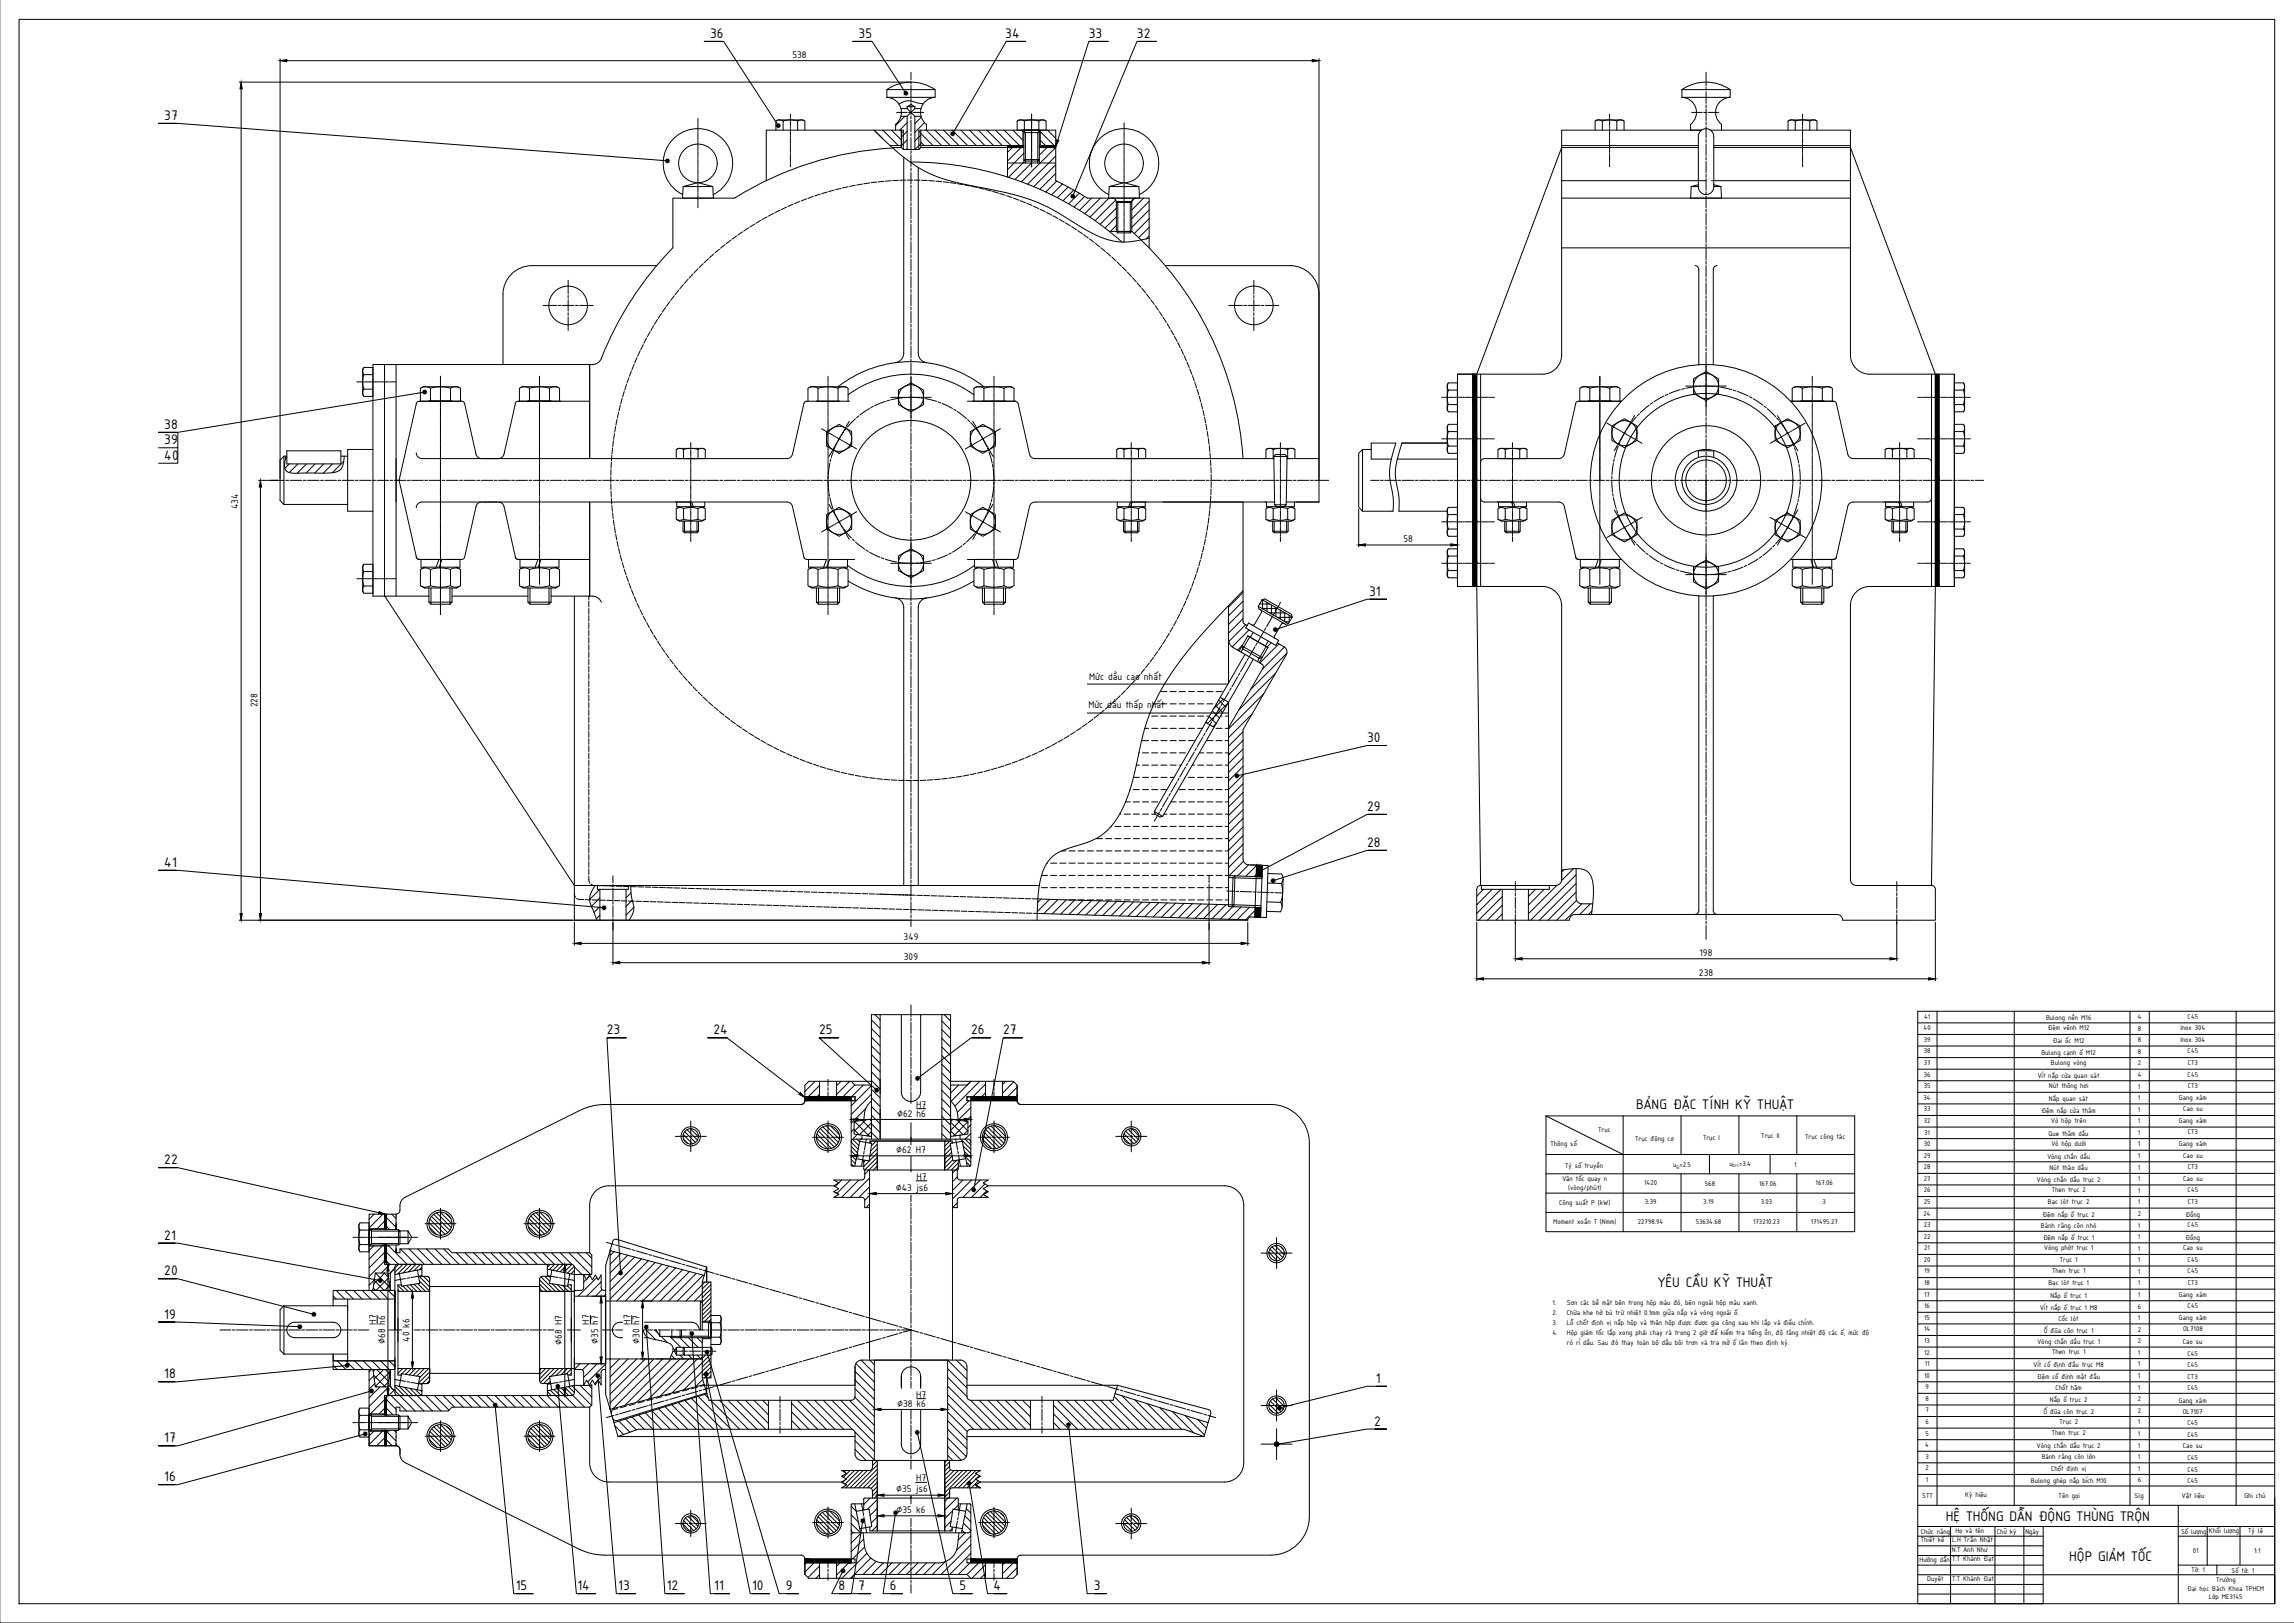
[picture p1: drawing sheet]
<svg xmlns="http://www.w3.org/2000/svg" width="1189mm" height="841mm" viewBox="0 0 1189 841" stroke-linecap="round" stroke-linejoin="round" font-family="sans-serif">
<defs><g id="words">
<g font-size="7.8">
<text x="368" y="20">36</text>
<text x="445" y="20">35</text>
<text x="521" y="20">34</text>
<text x="564" y="20">33</text>
<text x="589" y="20">32</text>
<text x="85" y="62">37</text>
<text x="85" y="222">38</text>
<text x="85" y="230">39</text>
<text x="85" y="238">40</text>
<text x="710" y="309">31</text>
<text x="709" y="385">30</text>
<text x="709" y="420">29</text>
<text x="709" y="439">28</text>
<text x="85" y="449">41</text>
<text x="315" y="536">23</text>
<text x="370" y="536">24</text>
<text x="425" y="536">25</text>
<text x="503" y="536">26</text>
<text x="520" y="536">27</text>
<text x="848" y="575">BẢNG ĐẶC TÍNH KỸ THUẬT</text>
<text x="85" y="603">22</text>
<text x="85" y="642">21</text>
<text x="85" y="661">20</text>
<text x="859" y="667">YÊU CẦU KỸ THUẬT</text>
<text x="85" y="683">19</text>
<text x="85" y="714">18</text>
<text x="713" y="717">1</text>
<text x="712" y="739">2</text>
<text x="85" y="747">17</text>
<text x="85" y="768">16</text>
<text x="1008" y="788">HỆ THỐNG DẪN ĐỘNG THÙNG TRỘN</text>
<text x="1072" y="809">HỘP GIẢM TỐC</text>
<text x="267" y="824">15</text>
<text x="299" y="824">14</text>
<text x="320" y="824">13</text>
<text x="346" y="824">12</text>
<text x="370" y="824">11</text>
<text x="390" y="824">10</text>
<text x="407" y="824">9</text>
<text x="435" y="824">8</text>
<text x="445" y="824">7</text>
<text x="461" y="824">6</text>
<text x="497" y="824">5</text>
<text x="515" y="824">4</text>
<text x="567" y="824">3</text>
</g>
<g font-size="5.4">
<text x="411" y="30">538</text>
<text x="123" y="264" transform="rotate(-90 123 264)">434</text>
<text x="727" y="281">58</text>
<text x="564" y="352">Mức dầu cao nhất</text>
<text x="133" y="367" transform="rotate(-90 133 367)">228</text>
<text x="564" y="367">Mức dầu thấp nhất</text>
<text x="468" y="487">349</text>
<text x="468" y="497">309</text>
<text x="881" y="495">198</text>
<text x="880" y="506">238</text>
<text x="475" y="574">H7</text>
<text x="465" y="579">∅62 h6</text>
<text x="464" y="597">∅62 H7</text>
<text x="475" y="611">H7</text>
<text x="464" y="617">∅43 js6</text>
<text x="195" y="687" transform="rotate(-90 195 687)">H7</text>
<text x="305" y="687" transform="rotate(-90 305 687)">H7</text>
<text x="327" y="687" transform="rotate(-90 327 687)">H7</text>
<text x="212" y="695" transform="rotate(-90 212 695)">40 k6</text>
<text x="200" y="696" transform="rotate(-90 200 696)">∅68 h6</text>
<text x="291" y="697" transform="rotate(-90 291 697)">∅68 H7</text>
<text x="310" y="696" transform="rotate(-90 310 696)">∅35 h7</text>
<text x="332" y="696" transform="rotate(-90 332 696)">∅30 h7</text>
<text x="475" y="724">H7</text>
<text x="465" y="729">∅38 k6</text>
<text x="475" y="768">H7</text>
<text x="464" y="773">∅35 js6</text>
<text x="465" y="784">∅35 k6</text>
</g>
<g font-size="3.9">
<text x="997" y="528">41</text>
<text x="1134" y="528">C45</text>
<text x="997" y="534">40</text>
<text x="1060" y="529">Bulong nền M16</text>
<text x="1061" y="534">Đệm vênh M12</text>
<text x="1108" y="528">4</text>
<text x="1130" y="534">Inox 304</text>
<text x="997" y="540">39</text>
<text x="1108" y="534">8</text>
<text x="1130" y="540">Inox 304</text>
<text x="997" y="546">38</text>
<text x="1064" y="540">Đai ốc M12</text>
<text x="1108" y="540">8</text>
<text x="1134" y="546">C45</text>
<text x="997" y="552">37</text>
<text x="1058" y="546">Bulong cạnh ổ M12</text>
<text x="1063" y="552">Bulong vòng</text>
<text x="1108" y="546">8</text>
<text x="1134" y="552">CT3</text>
<text x="997" y="558">36</text>
<text x="1108" y="552">2</text>
<text x="1134" y="558">C45</text>
<text x="997" y="564">35</text>
<text x="1056" y="559">Vít nắp cửa quan sát</text>
<text x="1062" y="564">Nút thông hơi</text>
<text x="1108" y="558">4</text>
<text x="1134" y="564">CT3</text>
<text x="997" y="570">34</text>
<text x="1108" y="564">1</text>
<text x="997" y="576">33</text>
<text x="1062" y="571">Nắp quan sát</text>
<text x="1108" y="570">1</text>
<text x="1129" y="570">Gang xám</text>
<text x="1131" y="576">Cao su</text>
<text x="997" y="582">32</text>
<text x="1058" y="577">Đệm nắp cửa thăm</text>
<text x="1108" y="576">1</text>
<text x="828" y="587">Trục</text>
<text x="997" y="588">31</text>
<text x="1063" y="582">Vỏ hộp trên</text>
<text x="1108" y="582">1</text>
<text x="1129" y="582">Gang xám</text>
<text x="1134" y="588">CT3</text>
<text x="847" y="591">Trục động cơ</text>
<text x="883" y="591">Trục I</text>
<text x="913" y="590">Trục II</text>
<text x="936" y="590">Trục công tác</text>
<text x="997" y="594">30</text>
<text x="1062" y="589">Que thăm dầu</text>
<text x="1108" y="588">1</text>
<text x="804" y="594">Thông số</text>
<text x="997" y="600">29</text>
<text x="1063" y="594">Vỏ hộp dưới</text>
<text x="1108" y="594">1</text>
<text x="1129" y="594">Gang xám</text>
<text x="1131" y="600">Cao su</text>
<text x="811" y="605">Tỷ số truyền</text>
<text x="867" y="605">u =2.5</text>
<text x="896" y="604">u</text>
<text x="901" y="604">=3.4</text>
<text x="930" y="605">1</text>
<text x="997" y="606">28</text>
<text x="1061" y="601">Vòng chắn dầu</text>
<text x="1108" y="600">1</text>
<text x="1134" y="606">CT3</text>
<text x="997" y="612">27</text>
<text x="1062" y="607">Nút tháo dầu</text>
<text x="1108" y="606">1</text>
<text x="1131" y="612">Cao su</text>
<text x="810" y="612">Vận tốc quay n</text>
<text x="813" y="617">(vòng/phút)</text>
<text x="852" y="614">1420</text>
<text x="884" y="615">568</text>
<text x="912" y="614">167.06</text>
<text x="941" y="614">167.06</text>
<text x="997" y="618">26</text>
<text x="1056" y="613">Vòng chắn dầu trục 2</text>
<text x="1063" y="618">Then trục 2</text>
<text x="1108" y="612">1</text>
<text x="1134" y="618">C45</text>
<text x="997" y="624">25</text>
<text x="1061" y="624">Bạc lót trục 2</text>
<text x="1108" y="618">1</text>
<text x="1134" y="624">CT3</text>
<text x="808" y="624">Công suất P (kW)</text>
<text x="852" y="624">3.39</text>
<text x="883" y="624">3.19</text>
<text x="912" y="624">3.03</text>
<text x="945" y="624">3</text>
<text x="997" y="630">24</text>
<text x="1108" y="624">1</text>
<text x="805" y="634">Moment xoắn T (Nmm)</text>
<text x="849" y="634">22798.94</text>
<text x="879" y="634">53634.68</text>
<text x="909" y="634">173210.23</text>
<text x="938" y="634">171495.27</text>
<text x="997" y="636">23</text>
<text x="1059" y="630">Đệm nắp ổ trục 2</text>
<text x="1108" y="630">2</text>
<text x="1133" y="631">Đồng</text>
<text x="1134" y="636">C45</text>
<text x="997" y="642">22</text>
<text x="1058" y="636">Bánh răng côn nhỏ</text>
<text x="1108" y="636">1</text>
<text x="997" y="648">21</text>
<text x="1059" y="643">Đệm nắp ổ trục 1</text>
<text x="1059" y="648">Vòng phớt trục 1</text>
<text x="1108" y="642">1</text>
<text x="1131" y="648">Cao su</text>
<text x="1133" y="643">Đồng</text>
<text x="997" y="654">20</text>
<text x="1068" y="654">Trục 1</text>
<text x="1108" y="648">1</text>
<text x="1134" y="654">C45</text>
<text x="997" y="660">19</text>
<text x="1064" y="660">Then trục 1</text>
<text x="1108" y="654">1</text>
<text x="1134" y="660">C45</text>
<text x="997" y="666">18</text>
<text x="1062" y="666">Bạc lót trục 1</text>
<text x="1108" y="660">1</text>
<text x="1134" y="666">CT3</text>
<text x="997" y="672">17</text>
<text x="1108" y="666">1</text>
<text x="805" y="676">1.</text>
<text x="812" y="676">Sơn các bề mặt bên trong hộp màu đỏ, bên ngoài hộp màu xanh.</text>
<text x="997" y="678">16</text>
<text x="1063" y="672">Nắp ổ trục 1</text>
<text x="1108" y="672">1</text>
<text x="1129" y="672">Gang xám</text>
<text x="1134" y="678">C45</text>
<text x="805" y="681">2.</text>
<text x="812" y="681">Chừa khe hở bù trừ nhiệt 0.1mm giữa nắp và vòng ngoài ổ.</text>
<text x="997" y="684">15</text>
<text x="1057" y="679">Vít nắp ổ trục 1 M8</text>
<text x="1108" y="678">6</text>
<text x="805" y="687">3.</text>
<text x="812" y="687">Lỗ chốt định vị nắp hộp và thân hộp được được gia công sau khi lắp và điều chỉnh.</text>
<text x="997" y="690">14</text>
<text x="1067" y="684">Cốc lót</text>
<text x="1108" y="684">1</text>
<text x="1129" y="684">Gang xám</text>
<text x="1131" y="690">OL7108</text>
<text x="805" y="692">4.</text>
<text x="812" y="692">Hộp giảm tốc lắp xong phải chạy rà trong 2 giờ để kiểm tra tiếng ồn, độ tăng nhiệt độ các ổ, mức độ</text>
<text x="997" y="696">13</text>
<text x="1059" y="691">Ổ đũa côn trục 1</text>
<text x="1108" y="690">2</text>
<text x="812" y="697">rò rỉ dầu. Sau đó thay toàn bộ dầu bôi trơn và tra mỡ ổ lăn theo định kỳ.</text>
<text x="997" y="702">12</text>
<text x="1056" y="697">Vòng chắn dầu trục 1</text>
<text x="1064" y="702">Then trục 1</text>
<text x="1108" y="696">2</text>
<text x="1131" y="697">Cao su</text>
<text x="997" y="708">11</text>
<text x="1108" y="702">1</text>
<text x="1134" y="703">C45</text>
<text x="997" y="714">10</text>
<text x="1054" y="709">Vít cố định đầu trục M8</text>
<text x="1108" y="708">1</text>
<text x="1134" y="709">C45</text>
<text x="998" y="720">9</text>
<text x="1056" y="715">Đệm cố định mặt đầu</text>
<text x="1108" y="714">1</text>
<text x="1134" y="715">CT3</text>
<text x="998" y="726">8</text>
<text x="1065" y="720">Chốt hãm</text>
<text x="1108" y="720">1</text>
<text x="1134" y="721">C45</text>
<text x="998" y="732">7</text>
<text x="1062" y="727">Nắp ổ trục 2</text>
<text x="1108" y="726">2</text>
<text x="1129" y="727">Gang xám</text>
<text x="998" y="738">6</text>
<text x="1059" y="733">Ổ đũa côn trục 2</text>
<text x="1067" y="738">Trục 2</text>
<text x="1108" y="732">2</text>
<text x="1131" y="733">OL7107</text>
<text x="998" y="744">5</text>
<text x="1063" y="744">Then trục 2</text>
<text x="1108" y="738">1</text>
<text x="1134" y="739">C45</text>
<text x="998" y="750">4</text>
<text x="1108" y="744">1</text>
<text x="1134" y="745">C45</text>
<text x="998" y="756">3</text>
<text x="1056" y="751">Vòng chắn dầu trục 2</text>
<text x="1108" y="750">1</text>
<text x="1131" y="751">Cao su</text>
<text x="998" y="762">2</text>
<text x="1058" y="756">Bánh răng côn lớn</text>
<text x="1108" y="756">1</text>
<text x="1134" y="757">C45</text>
<text x="998" y="768">1</text>
<text x="1063" y="762">Chốt định vị</text>
<text x="1108" y="762">1</text>
<text x="1134" y="763">C45</text>
<text x="1052" y="769">Bulong ghép nắp bích M10</text>
<text x="1108" y="768">6</text>
<text x="1134" y="769">C45</text>
<text x="996" y="776">STT</text>
<text x="1018" y="776">Ký hiệu</text>
<text x="1067" y="776">Tên gọi</text>
<text x="1106" y="776">Slg</text>
<text x="1131" y="776">Vật liệu</text>
<text x="1163" y="776">Ghi chú</text>
<text x="995" y="795">Chức năng</text>
<text x="1013" y="794">Họ và tên</text>
<text x="1035" y="795">Chữ ký</text>
<text x="1050" y="795">Ngày</text>
<text x="1130" y="795">Số lượng</text>
<text x="1145" y="794">Khối lượng</text>
<text x="1165" y="794">Tỷ lệ</text>
<text x="995" y="799">Thiết kế</text>
<text x="1012" y="799">L.H Trần Nhật</text>
<text x="995" y="809">Hướng dẫn</text>
<text x="1012" y="804">N.T Anh Như</text>
<text x="1012" y="809">T.T Khánh Đạt</text>
<text x="1136" y="805">01</text>
<text x="1168" y="805">1:1</text>
<text x="1136" y="815">Tờ: 1</text>
<text x="1156" y="815">Số tờ: 1</text>
<text x="999" y="819">Duyệt</text>
<text x="1012" y="819">T.T Khánh Đạt</text>
<text x="1148" y="820">Trường</text>
<text x="1134" y="824">Đại học Bách Khoa TPHCM</text>
<text x="1145" y="829">Lớp ME3145</text>
</g>
<g font-size="2.7">
<text x="869" y="606">Đ</text>
<text x="898" y="605">brc</text>
</g>
</g></defs>
<!-- layer: AM_0 -->
<g fill="none" stroke="#000" stroke-width=".52">
<path d="M530 67v8M539 67v8M468 81v102a5 5 0 0 1-4 5M476 87v96a5 5 0 0 0 4 5M531 83v1M538 83v1M547 94l17 9M587 120a172 172 0 0 1 57 118M340 138h-64a15 15 0 0 0-15 15v36M349 128a172 172 0 0 0-37 58M604 138h65a15 15 0 0 1 15 15v107h-12M199 189v120"/>
<path d="M205 189v120M306 189v49M307 189h-114v120h29M218 208h-1l-1 1-9 40 9 40 1 1-1-1M239 208h1l1 1 6 26M269 208h-1l-1 1-6 26M290 208h1M419 208h-2v1l-6 26M434 200a61 61 0 0 1 76 0M439 205a55 55 0 0 1 66 0M440 208h.1M504 208h1"/>
<path d="M526 208h1l1 1 6 26M819 208h-1l-1 1-6 26M840 208h.1M928 208h1M950 208h1l1 1 6 26M145 238v21M149 236h-2v25h33M149 234h28M177 236h3M193 233h-13v32h13M216 235l1 2 2 1h189M250 238h8"/>
<path d="M536 238h120M671 238h13M149 240h28M247 262l-6 27-2 1M261 262l6 27 2 1-2-1M306 260v49M408 260h-189l-2 1-1 2M411 262l6 27 1 1M534 262l-6 27-2 1M536 260h120M811 262l6 27 1 1-1-1M958 262l-6 27-2 1 2-1"/>
<path d="M217 290h1M218 290h-1h22M269 290h.1M269 290h37M418 290h1M439 293a55 55 0 0 0 66 0M439 290h4M501 290h4M525 290h1M818 290h1M819 290h-1h22M928 290h22"/>
<path d="M949 290h1M199 309l99 150M234 309h40M286 309h21M298 309v168h349M440 301a61 61 0 0 0 65 0M464 310a5 5 0 0 1 4 5v144M480 310a5 5 0 0 0-4 5v144M637 314v40M652 314v2l14 8 2-1M652 314l16 9M653 316l1 1"/>
<path d="M654 311l-2 3M654 311l1-1 14 8 1 2M654 311l16 9M670 320l-2 3M639 336l15 8M645 323l1 1M645 339l-47 82M647 330l10 6M647 323l16 9-2 2-15-9zM649 328l-1 2M650 323l-1 1M657 332l-1 3"/>
<path d="M662 333l3 2M665 323h-1l-3 6v2M650 342l-47 81M625 374l4 3M632 361l5 3v106M644 378v67M598 421l5 2h-2l-2-1zM314 572l-6 1-7 2-91 45M417 570v2h-2M443 568l-26 1M456 575v15M493 562h8"/>
<path d="M527 562v7v-2M527 568v3l2 1M659 572a20 20 0 0 1 20 20v194a20 20 0 0 1-20 20M452 591h40M455 591v15v-8M490 591v15v-8M316 614h116M432 617l3 2-3 1 16 1v1v4M435 619l-3-2 3-1-3-2 3-1-3-2h15l1-1v-4h48v4l1 1h15l-2 2 2 1-2 2 2 1-2 2M494 606v99M512 617l-2 2 2 1-15 1-1 1v4M512 614h123"/>
<path d="M191 637h8M200 629v8M205 630v-1h-6v5M645 624v134a10 10 0 0 1-10 10h-127l-2 1 2 2M191 646h8M199 645v10h97M199 654h1M200 645v10M205 658l-2 1-1 2M205 649h2v-2h25l2 2h72M206 655l-1 1v1M218 655l1 1"/>
<path d="M298 657v18M307 650v10h-9M314 656v67M320 642l46 15v7M145 679v21M147 677v25M205 669v3M217 661h4l1 1 1 7M223 667h57M280 663v52M280 663v6h18M285 661h-4l-1 2"/>
<path d="M296 666v47M298 672v37M302 667v1l-1 1M303 667v-6l1 2 2-2 1 2 2-2 1 2 2-2v7l1 1M314 672h-1M364 664v25M365 661l-49-13v82l49-13M206 683v30M340 689l2 3v-3M342 692h11M348 689v4M364 693h.1"/>
<path d="M364 693v21M364 694h4M364 685h4M202 710v8l1 2h2M205 706v3M206 709h17v3M217 717h4M223 709v7l-2 1M280 712v-3v6M280 709v6M280 715l1 2h4M298 718h9v10"/>
<path d="M298 704v18l-1 1h-98v10M301 710h1v1v7l2-3 2 3 1-3 2 3 1-3 2 3v-7l1-1M314 704h.1M365 718h78M366 714v8l-46 14h-2v-1M472 705h-19v52M491 705v52M501 718h78M191 733h8M199 724h1v1M199 733h.1M200 723v10"/>
<path d="M205 722v1h1M205 729h2v2h25l2-2h72v29a10 10 0 0 0 10 10h120l3 1-3 2h16v1v4M207 734h4M211 734l2 3-2 4zM219 723h-1M284 723h.1M366 722l-48 15M367 726h75l1-2v-16a3 3 0 0 1 4-3h51a4 4 0 0 1 3 3v16v1l2 1h74M398 726v15M410 726v15M534 726v15M546 726v15"/>
<path d="M578 722l48 15M191 749h14M191 742h8M199 742v7h6v-1v1M199 742v-1v1M199 741h.1M200 741v8M205 749l2 1v3M207 741h4M210 758l91 45 7 2 5 1M443 744h-123l11-3h110l2 1v11a4 4 0 0 0 4 4h51a4 4 0 0 0 3-4v-11l2-1h111l10 3h-123M452 757v4l-1 1h-15l3 1-3 2 3 1-3 2 3 1"/>
<path d="M455 757v36M490 757v36M490 757h.1M492 757v4l1 1h15l-2 1 2 2-2 1 2 2-2 1 2 2M508 771h-15l-1 1v4M415 806h2v2M417 810v6M527 810h.1M529 806h-1l-1 2"/>
<circle cx="294" cy="158" r="10"/>
<circle cx="650" cy="158" r="10"/>
<circle cx="472" cy="249" r="31"/>
<circle cx="358" cy="589" r="4"/>
<circle cx="429" cy="589" r="6"/>
<circle cx="515" cy="589" r="6"/>
<circle cx="586" cy="589" r="4"/>
<circle cx="228" cy="634" r="6"/>
<circle cx="280" cy="634" r="6"/>
<circle cx="662" cy="649" r="4"/>
<circle cx="662" cy="728" r="4"/>
<circle cx="228" cy="744" r="6"/>
<circle cx="280" cy="744" r="6"/>
<circle cx="358" cy="789" r="4"/>
<circle cx="429" cy="789" r="6"/>
<circle cx="515" cy="789" r="6"/>
<circle cx="586" cy="789" r="4"/>
</g>
<!-- layer: AM_8 -->
<g fill="none" stroke="#000" stroke-width=".52">
<path d="M453 67l4 5M458 67l8 8M462 67l5 6M467 67v1M469 60l-5 5M470 64l-4 3M470 68l-3 3M470 73l-3 3M470 77h.1M477 70l-3 3M477 74l-3 3M477 74l2 1"/>
<path d="M477 69l7 6M477 61l-3 3M479 64l-5 5M480 67l8 8M480 67h.1M484 67l8 8M489 67l8 8M493 67l8 8M498 67l8 8M502 67l8 8M507 67l8 8M511 67l8 8"/>
<path d="M516 67l8 8M520 67l8 8M525 76l-3 3M525 67l5 6M529 76l-7 7M529 67l1 1M531 79l-9 9M539 73l3 2M539 68l7 7M543 76l-4 4M543 67l4 5M547 76l-18 18"/>
<path d="M531 84l-8 8M535 84l-9 9M547 81l-14 14M547 85l-11 12M547 90l-8 8M548 94l-6 5M551 95l-6 6M554 97l-6 5M556 98l-5 6M559 100l-5 6M562 102l-5 5M566 103l-7 6"/>
<path d="M570 103l-8 8M575 103l-10 10M578 104l-10 10M579 108l-9 8M579 112l-6 6M579 117l-4 3M588 103l-1 1M593 103l-6 6M596 104l-9 9M596 109l-9 9M596 113l-8 8M596 118l-6 5"/>
<path d="M596 122l-2 2M149 237l-1 1M178 239l-6 6M150 240l-2 3M154 240l-4 5M159 240l-5 5M163 240l-4 5M168 240l-5 5M172 240l-4 5M644 307l-7 8M644 312l-7 7M644 316l-7 8"/>
<path d="M653 313h5M654 315h8M654 311v4M657 312v5M658 318h8M659 314v4M661 315v4M662 320h8M664 316v5M666 317v5M668 319v3M644 334l-3 3"/>
<path d="M644 321l-7 7M646 324l-9 8M647 326l-8 9M648 330h.1M659 333l-2 2M663 334l-10 10M666 335l-12 12M666 322h2M667 339l-19 18M602 358h3M606 358h4M611 358h3"/>
<path d="M616 358h3M621 358h3M625 358h4M630 358h3M655 359l-18 19M661 349l-19 19M593 377h2M597 377h3M597 371h3M598 365h2M602 377h3M602 371h3"/>
<path d="M602 365h3M606 377h4M606 371h4M606 365h4M611 377h3M611 371h3M611 365h3M616 377h3M616 371h3M616 365h3M621 377h2M621 371h3"/>
<path d="M621 365h3M625 371h2M625 365h4M627 371l3 4M628 368l4 4M630 366l4 3M630 377h3M630 365h.1M630 375l-1 2M632 363l3 3M633 371h.1M634 362l-5 5"/>
<path d="M635 377h2M635 371h2M636 365h1M637 364l-11 11-1-1M644 379l-7 8M649 370l-12 12M589 396h2M590 390h1M592 396h3M592 390h3M592 384h3M597 396h3"/>
<path d="M597 390h3M597 384h3M602 396h3M602 390h3M602 384h3M606 396h4M606 390h4M606 384h4M611 396h1M611 390h3M611 384h3M616 384h3"/>
<path d="M618 396h1M621 396h3M622 390h2M625 396h4M625 390h4M625 384h4M630 396h3M630 390h3M630 384h3M635 396h2M635 390h2M635 384h2"/>
<path d="M644 384l-7 7M644 388l-7 8M644 393l-7 7M644 397l-7 8M583 416h3M586 409h.1M587 416h4M587 409h4M587 403h4M592 416h3M592 409h3M592 403h3"/>
<path d="M597 416h3M597 409h3M597 403h3M602 409h3M602 403h3M606 403h2M607 416h3M611 416h3M611 409h3M614 403h.1M616 416h3M616 409h3"/>
<path d="M616 403h3M621 416h3M621 409h3M621 403h3M625 416h4M625 409h4M625 403h4M630 416h3M630 409h3M630 403h3M635 416h2M635 403h2"/>
<path d="M644 402l-7 7h-2M644 406l-7 8M644 411l-7 7M644 415l-7 8M644 420l-7 7M568 435h3M573 435h3M576 428h.1M578 435h3M578 428h3M580 422h1M583 435h3"/>
<path d="M583 428h3M583 422h3M587 435h4M587 428h4M587 422h4M592 435h3M592 428h3M592 422h3M597 435h3M597 428h3M597 422h2M602 435h3"/>
<path d="M602 428h3M603 422h2M606 435h4M606 428h4M606 422h4M611 435h3M611 428h3M611 422h3M616 435h3M616 428h3M616 422h3M621 435h3"/>
<path d="M621 428h3M621 422h3M625 435h4M625 428h4M625 422h4M630 435h3M630 428h3M630 422h3M635 435h2M635 428h2M635 422h2M644 424l-7 8"/>
<path d="M644 429l-7 7M644 433l-7 8M644 438l-7 7M326 459v1M540 460h3M540 454h3M543 447h.1M544 460h4M544 454h4M544 447h4M549 460h3M549 454h3"/>
<path d="M549 447h3M550 441h2M554 460h3M554 454h3M554 447h3M554 441h3M559 460h3M559 454h3M559 447h3M559 441h3M564 460h3M564 454h3"/>
<path d="M564 447h3M564 441h3M568 460h3M568 454h3M568 447h3M568 441h3M573 460h3M573 454h3M573 447h3M573 441h3M578 460h3M578 454h3"/>
<path d="M578 447h3M578 441h3M583 460h3M583 454h3M583 447h3M583 441h3M587 460h4M587 454h4M587 447h4M587 441h4M592 460h3M592 454h3"/>
<path d="M592 447h3M592 441h3M597 460h3M597 454h3M597 447h3M597 441h3M602 460h3M602 454h3M602 447h3M602 441h3M606 460h4M606 454h4"/>
<path d="M606 447h4M606 441h4M611 460h3M611 454h3M611 447h3M611 441h3M616 460h3M616 454h3M616 447h3M616 441h3M621 460h3M621 454h3"/>
<path d="M621 447h3M621 441h3M625 460h4M625 454h4M625 447h4M625 441h4M630 460h3M630 454h3M630 447h3M630 441h3M635 460h2M635 454h2"/>
<path d="M635 447h2M635 441h2M644 442l-7 8M644 446l-7 8M647 448l-6 6M651 453l-1 1M651 449l-5 5M807 459l-15 15M810 451l-1 1M815 450l-6 6M817 453l-24 24M817 458l-19 19"/>
<path d="M311 461l-5 5M311 465l-5 5M311 470l-3 3M311 474l-2 2M327 463l-3 2M328 466l-4 4M328 470l-4 4M540 466l-2 2M544 466l-6 6M548 466l-7 7M553 466l-8 8M554 466h3"/>
<path d="M557 466l-7 8M559 466h3M561 467l-7 7M564 466h3M566 467l-8 7M568 466h3M570 467l-7 7M573 466h3M574 467l-7 7M578 466h3M579 467l-8 7M583 466h3"/>
<path d="M583 467l-7 8M587 466h4M587 467l-7 8M592 467l-7 8M592 466h3M596 468l-7 7M597 466h3M601 468l-8 7M602 466h3M605 468l-7 7M606 466h4M609 468l-7 7"/>
<path d="M611 466h3M614 468l-8 7M616 466h3M618 468l-7 8M621 466h3M622 468l-7 8M625 466h4M627 469l-8 7M630 466h3M631 469l-7 7M635 466h2M635 469l-7 7"/>
<path d="M639 470l-7 6M643 470l-6 6M648 470l-7 6M650 472l-4 5M769 461l-4 3M773 461l-8 8M778 461l-13 12M779 465l-13 12M779 469l-8 8M779 474l-4 3M796 461l-4 4M800 461l-8 8"/>
<path d="M817 462l-15 15M817 467l-10 10M820 468l-9 9M824 468l-5 6M825 472l-2 2M452 537l4 5M452 533l4 4M452 528l4 5M453 526l3 3M488 538l5 5M488 534l5 4M488 529l5 5"/>
<path d="M489 526l4 3M452 560l4 4M452 555l4 5M452 551l4 4M452 546l4 5M452 542l4 4M488 556l5 5M488 552l5 4M488 547l5 5M488 543l5 4M422 560l-5 6M425 562l-6 6"/>
<path d="M425 567l-2 1M436 560l-2 3M440 560l-6 7M443 562l-6 6M447 562l-6 6M448 580l-1 1M449 574l-8 8M452 578l4 4M452 573l4 5M452 569l4 4M452 564l4 5M452 563l-11 10"/>
<path d="M452 567l-11 11M488 578l5 5M488 574l5 4M488 569l5 5M488 565l5 4M488 561l5 4M497 562l-4 4M502 570l-6 6M503 574l-6 6M503 578l-2 3M503 560l-10 11M508 560l-13 13"/>
<path d="M511 562l-7 6M511 566l-2 2M521 560l-1 2M525 561l-5 5M527 563l-5 5M527 568h.1M354 588l5 5M354 590l2 3M355 586l5 6M356 585l5 6M358 585l4 4M423 590l6 5"/>
<path d="M423 588l8 7M424 586l8 8M425 585l9 8M426 584l9 8M428 583l7 7M430 583l5 5M441 594l3 3M441 599l3 2M441 596l3 3M441 592l4 4M442 590l3 4M443 585l-2 2"/>
<path d="M443 585l2 3M443 581l7 8M443 581v1M444 590l1 2M444 588l-3 3M447 590h-1M447 581l5 4M449 580l-6 6M451 580l1 1M452 587l3 3M452 582l4 5M452 582l-7 6"/>
<path d="M452 586l-3 3M452 591l-1 1M454 591l-2 3M455 597l-7 8M455 593l-4 3M455 595l-4 4M455 600l-7 6M488 587l3 3M488 583l5 4M490 591v1M492 591l-2 3M493 593l-3 3"/>
<path d="M493 581l6 7M493 586l2 3M493 595l-3 3M493 597l-3 4M493 592h.1M493 599l-3 4M494 580l-1 1M496 580l6 6M498 581l-5 5M498 588l-1 1M499 591l4 5M499 594l4 4"/>
<path d="M500 597l3 3M500 599l3 3M501 581l1 1M502 581l-8 8M502 586l-3 2M503 587l-3 3 3 3M503 583l-1 1M509 590l5 5M509 588l7 7M510 587l8 8M511 585l8 9M512 584l8 8"/>
<path d="M514 584l7 7M516 583l5 6M582 590l4 3M582 588l6 5M583 586l6 6M585 585l5 5M587 585l3 4M436 611l-3 4M441 611l-7 7M441 603l1 1M441 601l2 2M445 611l-9 9"/>
<path d="M449 601l-1 1M451 610l-10 10M451 615l-6 5M451 619l-3 3M455 602l-7 6M455 604l-2 2M494 601l-4 4M496 601l-5 5M496 610l-2 2M497 605l-3 3M497 603l-4 3M499 611l-5 6"/>
<path d="M501 602l2 2M504 611l-10 10M508 611l-9 9M510 614l-7 6M511 617l-3 3M194 629l-3 3M198 629l-7 7M199 633l-4 4M200 635l2 2M200 631l5 5M203 629l2 2M222 634l7 6"/>
<path d="M223 636l3 4M223 632l8 8M224 630l8 9M225 629l8 9M226 628l8 8M228 628l6 6M231 629l3 2M274 633l6 7M274 636l4 4M274 631l8 9M275 630l9 9M276 629l9 8"/>
<path d="M278 628l7 8M280 628l6 6M283 629l1 1M451 624l-2 2M496 623l-2 3M194 646l-3 2M195 660l7 7M195 660h-1M198 646l-7 7M199 660l2 2M199 649l-8 8M199 653l-8 8"/>
<path d="M199 660l-5 5M200 653l2 2-4 5M200 649l7 6-6 6M201 645l10 10-5 5M208 647l8 8-4 4M209 655l-4 4M212 647l8 8M213 655l-4 5M216 647l8 8M218 655l-4 4M219 657l-2 1M221 647l8 8"/>
<path d="M225 647l8 8M230 647l8 8M236 649l6 6M241 649l6 6M245 649l6 6M250 649l6 6M254 649l6 6M259 649l6 6M263 649l6 6M268 649l6 6M272 649l6 6M277 649l6 6"/>
<path d="M281 649l6 6-2 3M285 655l-1 2M286 649l6 6-4 4M290 655l-3 3M290 649l6 6-4 4M294 655l-4 4M295 649l11 11M298 656l-4 4M298 656l4 4M298 658l-2 2M299 649l8 8M304 649l3 3"/>
<path d="M318 649l-2 2M322 650l-6 5M325 650l-9 10M329 651l-13 13M332 652l-16 17M336 653l-20 20M340 654l-20 20M343 655l-19 19M347 656l-18 18M350 657l-17 17M354 658l-16 16M357 659l-15 15"/>
<path d="M361 660l-14 14M658 649l4 4M658 647l6 6M659 646l6 6M661 645l4 5M663 646l2 2M173 672l1 1M174 669l5 4M179 669l4 4M183 669l5 4M188 669l4 4M192 669l5 4"/>
<path d="M193 668v1M193 667l2 2M194 664l5 5M194 663l-3 3M197 669l4 4M201 669l4 3M201 662l-6 7M202 666l-3 3M202 664v1M202 668h.1M206 668l1 1M206 666l3 3"/>
<path d="M209 666l3 3M211 666l3 3M213 666l3 3M215 665l3 4M217 665l4 4M217 661l6 6M217 664l6 5M219 661l4 4M222 662h.1M280 668l1 1M280 665l3 4M280 663l6 6"/>
<path d="M280 662l8 7M282 661l3 3M285 661v1M286 665l4 4M289 666l3 3M292 666l3 3M294 666l2 2M296 666h.1M298 669h.1M304 663l-1 1M306 661l-1 1M309 662l-9 10"/>
<path d="M312 664l-8 8M312 668l-3 4M314 671l-1 1M364 661l-13 13M365 664l-9 10M368 664l-4 4M368 666l-8 8M368 668l-4 4M368 670l-4 5M368 672l-4 5M368 675l-4 4M368 677l-4 4"/>
<path d="M368 679l-4 5M335 689l5 5M339 689l2 2M343 692l3 4M347 693l6 5M349 699l1 1M352 693l5 5M357 693l5 5M361 693l3 3M368 681l-3 4M368 684l-1 1M173 708l2 2"/>
<path d="M175 705l4 5M179 705l5 5M184 705l4 5M188 705l5 5M192 710l-1 1M193 705l4 5M194 713l6 6M194 713l-3 2M194 717l-3 3M194 710l-1 1M194 718l1 1M195 710l6 6"/>
<path d="M197 719l-6 5M197 705l5 5M199 710l-5 4M200 710l2 2M201 716l-2 3M202 705l3 3M202 711l-8 7M202 713v1M202 718l-11 11M205 718l4 5M206 709h.1M207 718l13 13"/>
<path d="M209 709l-3 3M210 719l4 4M211 709l-3 4M212 719l12 12M213 709l-3 3M215 720l3 3M215 709l-3 3M218 709l-4 4M220 709l-4 4M222 709l-5 5M223 711l-6 6M223 713l-4 4"/>
<path d="M223 715l-2 2M281 709l-1 1M283 709l-3 3M285 714l-3 3M285 709l-5 6M285 716l-1 1M287 720l3 3M287 709l-7 7M289 720l9 9M290 709l-4 4M291 719l4 4M292 709l-4 4"/>
<path d="M293 719l10 10M294 709l-3 3M295 719l3 3M296 709l-3 3M296 712l-1 1M296 718l11 10M301 707l-3 3M301 718l6 6M305 707l-3 3M305 718l2 1M307 718h.1M310 707l-8 7"/>
<path d="M310 715l-2 2M312 714l-2 1M314 707l-9 9M317 704l-1 1M321 704l-5 5M325 704l-9 9M330 704l-14 14M334 704l-18 18M339 704l-23 23M343 704l-25 26M348 702l2 2M348 704l-24 24"/>
<path d="M352 702l2 2M352 704l-22 23M357 702l2 2M357 704l-21 21M361 702l2 2M361 704l-19 19M364 715l-4 4M366 702l-2 2M368 702l-20 20M368 706l-14 14M368 711l-3 3M368 704l-4 4"/>
<path d="M368 708l-4 5M368 713l-1 1M443 720l10 10M443 715l10 10M443 711l10 10M444 707l9 9M446 705l7 7M451 705l2 2M491 718l23 23M491 714l10 10M491 709l10 10M491 705l10 10"/>
<path d="M496 705l5 5M199 727h.1M199 725l-7 8M199 730l-3 3M200 730l4 3M200 725l5 5M203 723l8 8M204 720l-3 3M205 721l10 10M206 723h.1M218 721h1M221 723l8 8"/>
<path d="M225 739l8 9M225 723l8 8M226 739l8 7M228 738l6 6M230 723l6 6M231 739l2 2M234 723l6 6M239 723l6 6M243 723l6 6M248 723l6 6M252 723l6 6M257 723l6 6"/>
<path d="M261 723l6 6M266 723l6 6M270 723l6 6M275 723l6 6M276 739l9 8M278 738l7 8M279 723l6 6M280 738l6 6M283 723l7 6M284 721l2 2M285 720l9 9M319 739l4 4"/>
<path d="M321 736l5 6M324 735l6 6M328 734l6 7M331 733l7 8M334 732l9 9M338 731l9 10M341 730l11 11M345 729l11 12M348 728l13 13M352 727l13 14M355 726l15 15M358 725l16 16"/>
<path d="M362 724l17 17M365 723l2 1M368 726l15 15M373 726l15 15M377 726l15 15M382 726l15 15M386 726l12 12M391 726l7 7M395 726l3 3M410 736l5 5M410 732l9 9M410 727l14 14"/>
<path d="M413 726l15 15M418 726l15 15M422 726l15 15M427 726l15 15M431 726l22 22M436 726l17 17M440 726l13 13M443 724l10 10M491 736l10 10M491 732l10 10M491 727l14 14M491 723l18 18"/>
<path d="M503 726l15 15M508 726l15 15M512 726l15 15M517 726l14 15M521 726l13 13M525 726l9 8M530 726l4 4M546 737l3 4M546 733l8 8M546 728l12 13M548 726l15 15M552 726l15 15"/>
<path d="M557 726l15 15M561 726l15 15M566 726l15 15M570 726l15 15M575 726l15 15M577 724l17 17M582 723l17 18M588 725l15 16M595 727l13 14M601 729l11 12M608 731l11 11M614 733l10 11"/>
<path d="M621 736l4 4M658 728l4 4M658 730l2 2M658 726l6 6M659 725l6 5M661 724l5 5M194 742l-3 2M198 742l-7 7M199 745l-4 4M200 746l3 3M200 742l5 5M204 741l1 1"/>
<path d="M222 744l7 6M223 746l4 4M223 742l8 8M224 740l8 9M274 743l7 7M274 746l4 4M274 742l8 8M275 740l9 9M410 741h.1M443 742l10 10M443 751l6 6M443 747l10 10"/>
<path d="M452 757h.1M455 757l-3 2M455 759l-12 12M491 757l-1 1M491 754l3 3M491 750l7 7M491 745l10 10M491 741l10 10M492 758l-2 2M492 760l-2 2M660 748l2 2M661 747l2 1"/>
<path d="M438 767l-1 1M438 762v1M441 762l-4 3M443 762l-5 4M445 762l-7 7M447 762l-9 9M450 762l-9 9M451 776l-3 4M455 761l-10 10M455 764l-8 7M455 766l-5 5M455 768l-4 3"/>
<path d="M455 770l-3 3M455 773l-3 2M455 775l-2 1M455 777l-5 5M492 773l-2 3M492 776l-2 2M493 762l-3 3M494 762l-4 5M496 776l-6 7M497 780l-2 2M497 762l-7 7M499 762l-9 9"/>
<path d="M501 762l-11 12M503 779v1M503 762l-9 9M506 767l-5 4M506 762l-9 9M506 764l-7 7M507 770l-1 1M507 767l-4 4M508 765l-2 1M508 762h.1M508 771h.1M354 790l4 3"/>
<path d="M354 788l6 5M355 787l6 5M357 786l5 5M359 786l3 3M423 790l5 5M423 788l8 7M424 786l8 8M425 785l8 8M426 784l8 8M428 783l7 7M430 783l5 5M441 789l5 5"/>
<path d="M441 785l4 4M441 780l3 3M442 794l-1 1M446 794l-5 6M448 798l-7 6M455 782l-4 3M455 786l-4 3M455 791l-3 2M493 788l-3 3M493 792l-1 1M494 783l-4 4M499 793l1 1"/>
<path d="M499 789l4 4M500 786l3 3M500 794l-3 4M501 782l2 2M503 796l-7 7M509 788l7 7M509 791l5 4M510 786l8 8M511 785l8 9M512 784l8 8M513 783l8 8M515 783l6 6"/>
<path d="M519 784l1 1M582 789l5 4M583 787l5 6M584 786l5 6M585 786l5 4M588 786l2 2M417 810h.1M422 810l-5 5M425 811l-6 6M425 816l-2 2M435 810l-1 2M440 810l-6 6"/>
<path d="M448 802l-6 6M449 805l-13 13M451 807l-10 11M454 809l-7 7M458 810l-6 6M462 810l-6 6M467 810l-6 6M471 810l-6 6M476 810l-6 6M480 810l-6 6M485 810l-6 6M490 809l-7 7"/>
<path d="M503 810l-6 6M503 800l-15 16M503 805l-11 11M507 810l-6 6M511 811l-7 7M511 815l-3 3M521 810l-1 1M525 810l-5 5M527 812l-5 6"/>
</g>
<!-- layer: AM_7 -->
<g fill="none" stroke="#000" stroke-width=".52">
<path d="M472 37v4M884 37v8M465 58h5M471 58h1M472 42v2M472 44v6M472 51v2M472 53v6M473 58h6M877 58h5M883 58h1M884 45v2"/>
<path d="M884 48v6M884 54v2M884 57v6M885 58h6M472 60v2M472 62v6M472 69v2M472 71v6M472 78v2M884 63v2M884 66v6M884 72v2"/>
<path d="M884 75v6M472 80v6M472 87v2M472 89v6M472 96v2M472 98v6M884 81v2M884 84v6M884 90v2M884 93v6M884 99v2M472 105v2"/>
<path d="M472 107v6M472 114v2M472 116v6M884 102v6M884 108v2M884 111v6M884 117v2M884 120v6M472 123v2M472 125v6M472 132v2M472 134v6"/>
<path d="M884 126v2M884 129v6M884 135v2M884 138v6M281 158h7M289 158h2M291 158h6M294 145v7M294 153v2M294 155v6M298 158h2M300 158h7"/>
<path d="M472 141v2M472 143v6M472 150v2M472 152v6M472 159v2M637 158h7M645 158h1M647 158h6M650 145v7M650 153v2M650 155v6M654 158h1"/>
<path d="M656 158h7M884 144v2M884 147v6M884 153v2M884 156v6M294 162v2M294 164v7M472 161v6M472 168v2M472 170v6M472 177v2M472 179v6"/>
<path d="M650 162v2M650 164v7M884 162v2M884 165v6M884 171v2M884 174v6M472 186v2M472 188v6M472 195v2M472 197v6M884 180v2M884 183v6"/>
<path d="M884 189v2M884 192v6M884 198v2M443 217l-4 4M445 216h-1M451 212l-5 3M453 211h-2M459 208l-6 2M461 207l-1 1M468 206l-6 1M470 206h-2M471 206h6"/>
<path d="M472 204v2M472 206v6M472 213v2M472 215v6M477 206h2M480 207l5 1M486 208l2 1M488 209l6 3M494 212l2 1M496 213l5 4M501 217l2 2M503 219l4 5"/>
<path d="M848 216l-4 5M850 214l-1 1M855 210l-5 4M857 209h-2M862 205l-5 3M864 204l-1 1M871 202l-6 2M873 201l-1 1M880 200l-6 1M882 200h-2M883 200h6M884 201v6"/>
<path d="M884 207v2M884 210v6M884 216v2M884 219v6M889 200l2 1M892 201l6 1M898 202l2 1M900 203l6 2M907 206h1M909 207l5 3M914 210l1 1M916 212l4 4"/>
<path d="M921 217l1 1M922 218l4 5M430 240l-1 6M431 238l-1 1M433 231l-2 6M434 229l-1 2M437 224l-3 5M439 222l-1 1M472 222v2M472 224v6M472 231v2M472 233v6"/>
<path d="M507 224l1 1M509 226l2 5M512 232v1M513 234l1 6M836 240l-1 6M837 238l-1 1M839 231l-2 6M839 229v2M843 223l-3 6M844 221l-1 2M884 225v2M884 228v6"/>
<path d="M884 234v2M884 237v6M926 224l1 1M927 226l3 5M930 232v1M931 234l1 6M140 249h7M148 249h2M150 249h6M157 249h2M159 249h6M166 249h2"/>
<path d="M168 249h6M175 249h2M177 249h6M184 249h2M186 249h6M193 249h2M195 249h6M202 249h2M204 249h6M211 249h2M213 249h6M220 249h2"/>
<path d="M222 249h6M229 249h2M231 249h6M238 249h2M240 249h6M247 249h2M249 249h6M256 249h2M258 249h6M265 249h2M267 249h6M274 249h2"/>
<path d="M276 249h6M283 249h2M285 249h6M292 249h2M294 249h6M301 249h2M303 249h6M310 249h2M312 249h6M319 249h2M321 249h6M328 249h2"/>
<path d="M330 249h6M337 249h2M339 249h6M346 249h2M348 249h6M355 249h2M357 249h6M364 249h2M366 249h6M373 249h2M375 249h6M382 249h2"/>
<path d="M384 249h6M391 249h2M393 249h6M400 249h2M402 249h6M409 249h2M411 249h6M418 249h2M420 249h6M427 249h2M429 249l1 6M429 247v1"/>
<path d="M429 249h6M430 256v1M430 258l2 6M436 249h2M438 249h6M445 249h2M447 249h6M454 249h2M456 249h6M463 249h2M465 249h6M472 240v2"/>
<path d="M472 242v6M472 251v6M472 258v2M474 249h-2v2M474 249h6M481 249h2M483 249h6M490 249h2M492 249h6M499 249h2M501 249h6M508 249h2"/>
<path d="M510 249h6M514 259v1M514 241l1 1M515 243v6M515 252l-1 6M515 250v1M517 249h2M519 249h6M526 249h2M528 249h6M535 249h2M537 249h6"/>
<path d="M544 249h2M546 249h6M553 249h2M555 249h6M562 249h2M564 249h6M571 249h2M573 249h6M580 249h2M582 249h6M589 249h2M591 249h6"/>
<path d="M598 249h2M600 249h6M607 249h2M609 249h6M616 249h2M618 249h6M625 249h2M627 249h6M634 249h2M636 249h6M643 249h2M645 249h6"/>
<path d="M652 249h2M654 249h6M661 249h2M663 249h6M670 249h2M672 249h6M679 249h2M681 249h8M710 249h5M715 249h2M718 249h6M724 249h2"/>
<path d="M727 249h6M733 249h2M736 249h6M742 249h2M745 249h6M751 249h2M754 249h6M760 249h2M763 249h6M769 249h2M772 249h6M778 249h2"/>
<path d="M781 249h6M787 249h2M790 249h6M796 249h2M799 249h6M805 249h2M808 249h6M814 249h2M817 249h6M823 249h2M826 249h6M832 249h2"/>
<path d="M835 249h6M835 249l1 6M835 247v1M836 256v1M836 258l2 6M841 249h2M844 249h6M850 249h2M853 249h6M859 249h2M862 249h6M868 249h2"/>
<path d="M871 249h6M877 249h2M880 249h6M884 243v2M884 246v6M884 252v2M884 255v6M886 249h2M889 249h6M895 249h2M898 249h6M904 249h2"/>
<path d="M907 249h6M913 249h2M916 249h6M922 249h2M925 249h6M932 259v1M932 241l1 1M933 243v6h-2M933 252l-1 6M933 250v1M934 249h6M940 249h2"/>
<path d="M943 249h6M949 249h2M952 249h6M958 249h2M961 249h6M967 249h2M970 249h6M976 249h2M979 249h6M985 249h2M988 249h6M994 249h2"/>
<path d="M997 249h6M1003 249h2M1006 249h6M1012 249h2M1015 249h6M1021 249h2M1024 249h4M432 264l1 2M433 266l3 6M436 272l1 2M437 274l4 5M442 279l1 1"/>
<path d="M472 260v6M472 267v2M472 269v6M472 276v2M472 278v6M505 277l-4 4M506 275v1M510 269l-3 5M511 267l-1 1M513 261l-2 5M838 264v2M839 267l2 5"/>
<path d="M841 273l1 1M843 275l3 5M884 261v2M884 264v6M884 270v2M884 273v6M884 279v2M924 277l-4 5M925 275l-1 1M929 269l-3 6M929 267v2M932 261l-2 6"/>
<path d="M443 281l5 4M449 285l1 1M451 286l5 3M457 289l1 1M459 290l6 1M465 291l2 1M468 292h6M472 285v2M472 287v6M472 294v2M472 296v6M476 292h-2"/>
<path d="M483 291l-6 1M485 290h-2M491 288l-6 2M493 286l-1 1M499 283l-5 3M500 281l-1 1M847 280l1 1M848 282l4 4M853 286l1 1M855 288l5 3M860 292h2M862 293l6 2"/>
<path d="M869 295l1 1M871 296l6 1M877 297h2M880 298h6M884 282v6M884 288v2M884 291v6M884 297v2M884 300v6M888 298h-2M895 297l-6 1M897 296h-2"/>
<path d="M903 294l-5 2M905 293l-1 1M911 290l-5 3M913 288l-1 1M918 284l-4 4M920 282l-1 1M472 303v2M472 305v6M472 312v2M472 314v6M659 320l-3 5M661 318l-1 1"/>
<path d="M664 312l-3 5M884 306v2M884 309v6M884 315v2M884 318v6M472 321v2M472 323v6M472 330v2M472 332v6M472 339v2M650 335l-3 5M652 333l-1 1"/>
<path d="M655 327l-3 5M656 325l-1 2M884 324v2M884 327v6M884 333v2M884 336v6M472 341v6M472 348v2M472 350v6M472 357v2M472 359v6M637 358l-3 6"/>
<path d="M638 357l-1 1M641 351l-3 5M643 349l-1 1M646 343l-3 5M647 341l-1 1M884 342v2M884 345v6M884 351v2M884 354v6M472 366v2M472 368v6M472 375v2"/>
<path d="M472 377v6M625 380l-1 1M628 374l-3 5M629 372l-1 1M632 366l-3 5M634 364l-1 2M884 360v2M884 363v6M884 369v2M884 372v6M884 378v2M472 384v2"/>
<path d="M472 386v6M472 393v2M472 395v6M614 397l-3 6M616 396l-1 1M619 390l-3 5M620 388l-1 1M623 382l-3 5M884 381v6M884 387v2M884 390v6M884 396v2"/>
<path d="M884 399v6M472 402v2M472 404v6M472 411v2M472 413v6M602 419l-1 1M605 413l-3 5M607 411l-1 1M610 405l-3 5M611 403l-1 2M884 405v2M884 408v6"/>
<path d="M884 414v2M884 417v6M472 420v2M472 422v6M472 429v2M472 431v6M472 438v2M601 421l-3 5M884 423v2M884 426v6M884 432v2M884 435v6"/>
<path d="M318 454v3M318 458v2M472 440v6M472 447v2M472 449v6M472 456v2M472 458v6M627 454v3M627 458v2M785 457v5M884 441v2M884 444v6"/>
<path d="M884 450v2M884 453v6M884 459v2M983 457v5M318 460v6M318 467v2M318 469v6M318 476v2M318 478v4M472 465v2M472 467v6M472 474v2"/>
<path d="M472 476v4M627 460v6M627 467v2M627 469v6M627 476v2M627 478v4M636 462h4M640 462h2M643 462h6M649 462h2M652 462h6M658 463h2"/>
<path d="M661 463h4M785 463v1M785 465v6M785 472v1M785 474v5M884 462v6M884 468v2M884 471v6M884 477v2M884 480v7M983 463v1M983 465v6"/>
<path d="M983 472v1M983 474v5M472 521v6M472 528v1M472 530v6M472 537v1M472 539v6M429 559v4M472 546v1M472 548v6M472 555v1M472 557v6"/>
<path d="M515 559v4M429 564v1M429 566v3M472 564v1M472 566v6M515 564v1M515 566v3M350 589h6M357 589h2M358 581v6M358 588v2M358 590v7"/>
<path d="M359 589h7M421 589h7M428 589h2M429 581v7M429 588v2M429 591v6M431 589h6M447 599v5M448 597v1M449 590l-1 6M472 582v11M472 599v8"/>
<path d="M495 590l1 6M496 597l1 1M497 599l1 5M507 589h7M514 589h2M515 581v7M515 588v2M515 591v6M517 589h6M578 589h7M586 589h1M586 581v6"/>
<path d="M586 588v2M586 590v7M588 589h6M472 619v4M220 634h7M228 634h1M228 626v7M228 633v2M228 636v6M230 634h6M272 634h6M279 634h1"/>
<path d="M280 626v7M280 633v2M280 636v6M281 634h7M472 624v1M472 626v6M472 633v1M472 635v6M314 644l4 1M319 645l1 1M321 646l6 1M328 648h1"/>
<path d="M330 648l6 2M336 650l2 1M338 651l6 1M345 653h1M347 653l6 2M354 655h1M356 656l5 1M362 658h2M364 658l6 2M472 642v1M472 644v6M472 651v1"/>
<path d="M472 653v6M472 660v1M654 649h6M661 649h1M662 641v7M662 649v1M662 651v6M663 649h7M210 663h-5M212 662h-1M219 661l-6 1M284 661l5 1"/>
<path d="M290 662h1M292 663h6M371 660h1M373 661l6 1M380 663h1M382 663l5 2M388 665h2M390 666l6 1M397 667l1 1M399 668l6 2M405 670h2M408 671l5 1"/>
<path d="M414 672l2 1M416 673l6 2M423 675h1M425 676l6 1M431 677l2 1M434 678l5 2M440 680h2M472 662v6M472 669v1M472 671v6M472 678v1M472 680v6"/>
<path d="M114 689h6M120 689h2M123 689h6M129 689h2M132 689h6M138 689h2M141 689h6M147 689h2M150 689h6M156 689h2M159 689h6M165 689h2"/>
<path d="M168 689h6M174 689h2M177 689h6M183 689h2M186 689h5M202 689h6M215 689h3M219 689h1M221 689h6M228 689h1M230 689h6M237 689h1"/>
<path d="M239 689h6M246 689h1M248 689h6M255 689h1M257 689h6M264 689h1M266 689h6M273 689h1M275 689h6M282 689h1M284 689h3M294 689h7"/>
<path d="M312 689h4M317 689h1M319 689h4M333 689h5M339 689h1M341 689h6M348 689h1M350 689h6M357 689h1M359 689h6M366 689h1M368 689h6"/>
<path d="M375 689h1M377 689h6M384 689h1M386 689h6M393 689h1M395 689h6M402 689h1M404 689h6M411 689h1M413 689h6M420 689h1M422 689h6"/>
<path d="M429 689h1M431 689h6M438 689h1M439 699l-5 1M440 689h6M442 698h-2M442 681l6 1M447 689h1M448 696l-6 2M449 682l1 1M449 689h6M450 696h-1"/>
<path d="M451 683l6 2M456 689h1M457 694l-6 1M457 685h2M458 689h6M459 693h-2M460 686l5 1M465 689h1M465 691l-5 2M466 687l1 1M467 689h5M467 691h-1"/>
<path d="M468 688l4 1M472 689l-4 1M472 689l4 1M472 687v1M472 689v6M472 696v1M472 698v6M477 691h1M479 691l6 2M485 693h2M488 694l5 1M494 696h2"/>
<path d="M496 696l6 2M503 698h1M505 699l6 1M205 715l5 1M211 716h1M213 716l6 1M289 716l-5 1M291 716h-1M298 715l-6 1M349 700h5M355 700h1M357 700h6"/>
<path d="M364 700h1M366 700h5M370 719l-6 1M372 718h-1M379 716l-6 2M381 715l-1 1M387 714l-5 1M390 713h-2M396 711l-6 2M398 710l-1 1M405 709l-6 1M407 708h-2"/>
<path d="M413 706l-5 2M416 705l-2 1M422 704l-6 1M424 703h-1M431 701l-6 2M433 700l-2 1M472 705v1M472 707v6M472 714v1M472 716v3M511 700l2 1M514 701l5 2"/>
<path d="M520 703h1M522 704l6 1M529 705l1 1M531 706l6 2M537 708h2M540 709l5 1M546 710l1 1M548 711l6 2M555 713h1M557 714l6 1M563 715l2 1M565 716l6 2"/>
<path d="M572 718h1M574 719l6 1M196 737h3M199 737h1M200 737h3M204 737h.1M205 737h3M208 737h1M209 737h3M213 737h.1M214 737h2M228 736v7"/>
<path d="M280 736v7M318 733l-4 2M320 733h-1M327 731l-6 2M329 730l-1 1M336 728l-6 2M338 728h-2M344 726l-6 2M346 725l-1 1M353 723l-6 2M355 723h-1M361 721l-5 2"/>
<path d="M364 720l-2 1M404 724v3M404 728v1M404 730v6M404 737v1M404 739v4M472 731v4M472 736v2M472 738v6M540 724v3M540 728v1M540 730v6"/>
<path d="M540 737v1M540 739v4M581 720l1 1M583 721l6 2M589 723h2M591 723l6 2M598 725l1 1M600 726l6 2M607 728h1M609 728l5 2M615 730l2 1M617 731l6 2"/>
<path d="M624 733h1M626 733l4 2M654 728h6M661 728h1M662 720v7M662 728v1M662 730v6M663 728h7M220 744h7M228 744h1M228 743v2M228 746v6"/>
<path d="M230 744h6M272 744h6M279 744h1M280 743v2M280 746v6M281 744h7M472 745v2M472 747v6M472 754v2M472 756v5M654 748h6M661 748h1"/>
<path d="M662 740v7M662 748v1M662 750v6M663 748h7M447 779l1 6M472 775v4M498 779l-1 6M350 789h6M357 789h2M358 783v5M358 789v1M358 791v5"/>
<path d="M359 789h7M421 789h7M428 789h2M429 781v6M429 788v2M429 790v7M431 789h6M448 786v2M448 788l1 6M472 787v4M472 792v1M472 794v6"/>
<path d="M496 788l-1 6M497 786l-1 2M507 789h7M514 789h2M515 781v6M515 788v2M515 790v7M517 789h6M578 789h7M586 789h1M586 782v6M586 789v1"/>
<path d="M586 791v6M588 789h6M429 809v3M429 813v2M429 815v4M472 801v1M472 803v6M472 810v1M472 812v6M472 819v1M515 809v3M515 813v2"/>
<path d="M515 815v4M472 821v4"/>
</g>
<!-- layer: AM_0N -->
<g fill="none" stroke="#000" stroke-width=".52">
<path d="M10 10h1169v821h-1169zM460 46a22 22 0 0 1 25 0M460 50a8 8 0 0 1 7 6 8 8 0 0 1-3 8v3M460 46h25v4h-25M460 46v4M467 56h3M470 55l2-1 2 1M470 55v1M470 55h4M470 56l4 4M474 55v1M474 56h3"/>
<path d="M474 56l-4 4M478 54l-8-2-4 2M485 50a8 8 0 0 0-8 6 8 8 0 0 0 3 8v3M535 59v2M872 50a8 8 0 0 1 7 6 8 8 0 0 1-3 8v3M872 46a22 22 0 0 1 25 0M872 46h25v4h-25M872 46v4M897 50a8 8 0 0 0-8 6 8 8 0 0 0 3 8v3M402 67v-4l1-1h13l1 1v4M403 62h1l2 1M406 63v4"/>
<path d="M406 63l4-1 3 1M413 63v4M417 62h-2l-2 1M461 75h6M462 76h5M463 77a172 172 0 0 0-82 26M467 60h3M467 68h1v-1h-71v27M467 67v9M467 76l1 1h8l1-1M470 60v17M474 60v17"/>
<path d="M474 60h3M477 76h54M477 68h-1v-1h71v27M477 75h54M477 67v9M522 75v17M528 62h1l2 1M530 75v1M531 68v1v14M531 63l4-1 3 1M531 63v4M535 61v1"/>
<path d="M535 62v3M535 66h.1M535 67v3M535 70v1M535 71v3M535 75h.1M535 76v3M535 79v1M538 63v4M539 68v1h-8v14M539 75h8M539 76h8"/>
<path d="M539 67v1M539 69v14M539 68l-1 1v14M539 75v1M542 62h-2l-2 1M542 67v-4l-1-1h-13l-1 1v4h12h-8v2M809 75h71M827 67v-4l1-1h13l1 1v4M827 62h2l1 1M830 63v4M838 63v4M841 62h-1a7 7 0 0 1-5 0l-5 1"/>
<path d="M880 76h-71l-44 118v110l2 155M881 68a4 4 0 0 1 5-1 4 4 0 0 1 2 4v26a4 4 0 0 1-4 4 4 4 0 0 1-4-4v-26zM882 67h-73v117M887 67h72v117M888 75h71M888 76h71l44 118v110l-2 155M927 67v-4l1-1h13l1 1v4M927 62h2l1 1M930 63v4M930 63l5-1 3 1M938 63v4M941 62h-1l-2 1"/>
<path d="M354 97h15l1 6h-16zM354 97l8-2 7 2M472 84a165 165 0 0 1 109 41M522 84h25M531 83h8h-1h-7zM535 80v3M535 84h.1M535 85v1M575 97h15l1 6h-16zM575 97l8-2 7 2M809 94h75M876 97h4"/>
<path d="M876 97v6M880 96l-4 1M887 94h72M888 97h4M888 96l4 1M892 97v6M354 101a18 18 0 0 1-6-28 18 18 0 0 1 28 0 18 18 0 0 1-6 28M381 103h-32v25M564 103h32v25M575 101a18 18 0 0 1-7-28 18 18 0 0 1 29 0 18 18 0 0 1-7 28M575 120h12M577 103h1l1 2v15"/>
<path d="M579 120h8l-1 1h-7zM589 103h-2v2h-8h8v15M809 103h150M809 128h150M878 138h2v2v49M888 140v49M890 138h-2v2M188 191v2l1 1M189 194l-1 3 1 5M189 190h4v15h-4l-1-1v-13zM189 194h4M199 189v9"/>
<path d="M312 186a5 5 0 0 1-5 3M472 195v3M472 199v1M472 200v3M750 199v2l1 1M763 194v110M767 194v110M809 184a10 10 0 0 1-10 10h-44v110h44a10 10 0 0 1 10 10M878 196l6-3 7 3v8l-7 4-6-4zM884 190v3M884 193v1M884 194v3"/>
<path d="M884 197v1M884 199v3M959 184a10 10 0 0 0 10 10h44v110M1001 194v110M1005 194v110M1013 198h5v1v13v1h-5v-11v8M1013 194v110M1018 199v2v1M189 202h4M189 202l-1 1v2M218 201l2-1 3 1M222 208h-4v-7l1-1h18l2 1v7h-17h12"/>
<path d="M223 201l5-1 5 1M223 201v7M233 201v7M238 201l-3-1-2 1M270 201l2-1 2 1M274 208h-5v-7l2-1h18l1 1v7h-16h32M274 201l6-1 5 1M274 201v7M285 201v7M289 201l-2-1-2 1M419 201l2-1 3 1M423 208h-4v-7l1-1h18l2 1v7h-17h12"/>
<path d="M424 201l5-1 5 1M424 201v7M434 201v7M439 201l-2-1-3 1M440 218l-1 3M462 206h3M465 206h1M466 202l6-4 7 4v8l-7 3-6-3zM466 206h3M469 206h1M471 206h3M472 203v1"/>
<path d="M472 204v3M472 208v1M472 209v3M472 212v1M472 213v3M474 206h1M475 206h3M479 206h.1M480 206h3M501 208h25M504 218l2 3M505 201l2-1 3 1"/>
<path d="M509 208h12h-16v-7l1-1h18l2 1v7M510 201l5-1 5 1M510 201v7M520 201v7M525 201l-2-1-3 1M751 210l-1 1v2M751 202l-1 4 1 4M751 202h4M751 210h4M755 202v-4h-4l-1 1v13l1 1h4v-11v8M819 201l2-1 3 1M823 208h-4v-7l1-1h18l2 1v7h-17h17"/>
<path d="M833 219l2 2M834 201l-5-1-5 1v7M839 201l-3-1-2 1v7M845 219l-2 3M845 218v1M847 215l-1 3M874 200h3M877 200h1M878 200h3M882 200h.1M883 200h3M884 202v1"/>
<path d="M884 203v3M884 206v1M884 208v3M886 200h1M887 200h3M891 200h.1M892 200h3M921 215l2 3M923 218v1M923 219l2 3M928 208h17h-16v-7l1-1h18l2 1v7h-5M929 201l2-1 3 1"/>
<path d="M934 201l5-1 5 1M934 201v7M936 219l-3 2M944 201v7M949 201l-3-1-2 1M1013 220h5v1v13v1h-5v-12v8M1013 202h5M1013 210h5M1018 202v3v5M1018 210v1v2M147 236l-2 2M148 236v2a5 5 0 0 0 1 7h3h5a57 57 0 0 0 19-1l2-3v-5"/>
<path d="M149 234v6M177 234v6M247 235l1 2 2 1M261 235l-1 2-2 1M351 233l2-1 1 1M354 238h8h-12v-5l1-1h13l1 1v5h-3M354 233l4-1 4 1M354 233v5M362 233v5M365 233l-2-1-1 1M411 235l-1 2-2 1M426 222l2 2"/>
<path d="M428 224l7-4 6 4v7l-6 4-7-4zM429 224h.1M430 224l2 2M431 234l-1 3M432 233l-1 1M433 226h.1M433 230l-1 3M434 227l2 1M434 229v1M436 226l-2 3M436 225v1M437 228v1"/>
<path d="M437 229l3 1M438 222l-2 3M438 221v1M440 231h1M441 231l3 2M503 224l6-4 7 4v7l-7 4-6-4zM503 231l-3 2M504 231h-1M506 221v1M506 222l2 3M507 229l-3 1M508 228l-1 1"/>
<path d="M508 225v1M509 226l1 3M510 229l1 1M511 227l-3 1M511 230l1 3M512 226h-1M513 233v1M513 234l2 3M515 224l-3 2M516 224h-1M518 222l-2 2M534 235v2l2 1"/>
<path d="M579 233l8-1 3 1M582 238h-3v-5l1-1h13l1 1v5h-12h8M582 233v5M590 233v5M593 233l-1-1-2 1M656 233l2-1 2 1M660 238h-4v-5l1-1h13l1 1v5h-3M660 233l3-1 4 1M660 233v5M660 237l1-1h5l1 1M660 237h7M660 237l1 25"/>
<path d="M667 238h1h-1M667 237v25M667 233v5M671 233l-2-1-2 1M706 233l-2 2v28l2 2M706 233h5M706 233v32M723 230h-12v8h10M724 238h31M727 230h23M750 220v2l1 2M751 231l-1 2v1"/>
<path d="M751 224l-1 4 1 3M751 224h4M751 231h4M755 223v-3h-4l-1 1v13l1 1h4v-12v8M777 233l1-1 2 1M780 238h8h-12v-5l1-1h13l1 1v5M780 233l3-1 5 1M780 233v5M788 233v5M791 233l-2-1-1 1M811 235l-1 2-2 1h-39h-1l-1 2M835 221l7-4 6 4v7l-6 4-7-4z"/>
<path d="M836 221h.1M837 221l2 2M838 231l-1 3M839 230l-1 1M840 223v1M840 227l-1 3M841 224l2 1M841 226v1M843 223l-2 3M843 222v1M843 225l1 1M844 226l3 1"/>
<path d="M847 228h1M848 228l3 2M880 237v-3h8v3M920 221l6-4 7 4v7l-7 4-6-4zM920 228l-3 2M921 228h-1M924 226l-3 1M925 225l-1 1M925 222l1 1M926 223l1 3M927 226l1 1M928 224l-3 1"/>
<path d="M928 227l1 3M929 223l-1 1M930 230v1M930 231l2 3M932 221l-3 2M933 221h-1M958 235v2l2 1h39h1l1 2M977 233l2-1 2 1M980 238h8h-11v-5l1-1h13l1 1v5M981 233l3-1 4 1M981 233v5M988 233v5"/>
<path d="M992 233l-2-1-2 1M1013 224h5M1013 231h5M1018 224v3v4M1018 231v2v1M1018 220v2v2M145 259l2 2M205 249h2M767 258l1 2h1h39l2 1 1 1M884 249v16M1001 258l-1 2h-1h-39l-2 1v1M250 260l-2 1-1 1"/>
<path d="M258 260l2 1 1 1M350 260h7l1 3M351 260v3h14v-3M351 263h2l1 1M352 263l-2 1v5l2 1h12l1-1v-5l-1-1M354 270v5l1 1h6l1-1h-8M354 269l-1 1-2-1M354 269l4 1 4-1M354 264l4-1 4 1M354 264v5M358 260l1 3M362 269l1 1 2-1"/>
<path d="M362 264v5M362 270v5M365 263h-2l-1 1M408 260l2 1 1 1M428 267l7-4 6 4v7l-6 4-7-4zM428 274l-2 2M429 274h.1M430 261l1 3M431 264l1 1M432 265l1 3M432 272l-2 1M433 271v1"/>
<path d="M434 268v1M434 269l2 3M436 272v1M436 270l-2 1M436 273l2 3M437 269h.1M438 276v1M439 277l1 3M440 267l-3 2M441 267h-1M444 265l-3 2M500 265l3 2"/>
<path d="M503 267l6-4 7 4v7l-7 4-6-4zM503 267h1M504 267l3 2M506 277l-2 3M506 276v1M507 269h1M508 273l-2 3M508 270l3 1M508 272v1M510 269l-1 3M511 268l-1 1M511 271l1 1"/>
<path d="M512 272l3 1M512 265l-1 3M513 264v1M515 261l-2 3M515 274h1M516 274l2 2M536 260l-2 1v1M579 260v3h15v-3M579 263h2l1 1v5l-1 1-2-1M580 263l-1 1v5l1 1h12l2-1v-5l-2-1M582 270v5M583 269l3 1 4-1"/>
<path d="M583 264l3-1 4 1M586 260l-1 3M590 264v5M590 269l2 1 1-1M590 270v5v1h-7l-1-1h8M593 263h-1l-2 1M594 260h-7l-1 3M644 260v62l1 1M656 260h5M656 260v3h15v-3M656 263h2l2 1M658 263l-2 1v5l2 1h11l2-1v-5l-2-1"/>
<path d="M660 270v5v1h7l1-1h-8M660 269l-2 1-2-1M660 269l3 1 4-1M660 264l3-1 4 1M660 264v5M662 263l-1-1h6l-1 1M667 260h17M667 269l2 1 2-1M667 264v5M668 270v5M671 263h-2l-2 1M706 265h16"/>
<path d="M725 265h25M750 263v2l1 2M751 274l-1 2v1M751 267l-1 4 1 3M751 274h4M751 267h4M755 266v8v-11h-4l-1 1v13l1 1h4v-4M777 260v3h14v-3M777 263h1l2 1M778 263l-2 1v5l2 1h12l1-1v-5l-1-1M780 270v5l1 1h6l1-1h-8M780 269l-2 1-1-1"/>
<path d="M780 269l3 1 5-1M780 264l3-1 5 1M780 264v5M783 260l1 3M784 260l1 3M788 264v5M788 269l1 1 2-1M788 270v5M791 263h-2l-1 1M835 270l7-4 6 4v7l-6 4-7-4zM835 277l-2 2M836 277h.1"/>
<path d="M837 264l1 3M838 267l1 1M839 268l1 3M839 275l-2 1M840 274v1M841 271v1M841 272l2 3M843 275v1M843 273l-2 1M843 276l2 3M844 272h-1M845 279h.1"/>
<path d="M846 280l1 2M847 270l-3 2M848 270h-1M851 268l-3 2M917 268l3 2M920 270l6-4 7 4v7l-7 4-6-4zM920 270h1M921 270l3 2M923 280l-2 2M923 279h.1M924 272h1M925 276l-2 3"/>
<path d="M925 273l3 1M926 275l-1 1M927 272l-1 3M928 271l-1 1M928 274l1 1M929 275l3 1M929 268l-1 3M930 267v1M932 264l-2 3M932 277h1M933 277l3 2M977 260v3h15v-3"/>
<path d="M977 263h2l2 1M979 263l-2 1v5l2 1h11l2-1v-5l-2-1M980 270v5l1 1h7v-1h-8M981 269l-2 1-2-1M981 269l3 1 4-1M981 264l3-1 4 1M981 264v5M984 260l1 3M985 260l1 3M988 264v5M988 269l2 1 2-1M988 270v5"/>
<path d="M992 263h-2l-2 1M1013 266v8v-11h5v1v13v1h-5M1013 274h5M1013 267h5M1018 267v3v4M1018 274v2v1M1018 263v2v2M188 293v2l1 1M189 296l-1 3 1 5M189 292h4v15h-4l-1-1v-13zM189 296h4M218 295l2-1 3 1 5-1 5 1 3-1 2 1"/>
<path d="M220 294l-2 1v8l2 2h17l2-2v-8l-2-1M223 295v8M226 294l1-4h-9v4h20v-4h-9l-1 4M233 295v8M270 295l2-1 2 1 6-1 5 1 2-1 2 1M271 294l-2 1v8l2 2h17l2-2v-8l-2-1M274 295v8M277 294l2-4h-10v4h21v-4h-10l-1 4M285 295v8M419 295l2-1 3 1 5-1 5 1 3-1 2 1M421 294l-2 1v8l2 2h16l3-2v-8l-3-1M424 295v8"/>
<path d="M427 294l1-4h-9v4h20v-4h-9l-2 4M434 295v8M462 292h3M465 292h1M466 288l6-4 7 4v8l-7 3-6-3zM466 292h3M469 292h1M471 292h3M472 281v3M472 285v1M472 286v3M472 289v1"/>
<path d="M472 290v3M472 294v1M472 295v3M472 298v1M472 299v3M474 292h1M475 292h3M479 292h.1M480 292h3M505 295l2-1 3 1 5-1 5 1 2-1 3 1M507 294l-2 1v8l2 2h16l3-2v-8l-3-1M510 295v8"/>
<path d="M514 290l2 4M516 290l1 4M520 295v8M525 290v4h-20v-4h21M750 285v2l1 1M751 296l-1 1v2M751 288l-1 4 1 4M751 296h4M751 288h4M755 288v8v-12h-4l-1 1v13l1 1h4v-3M819 295l2-1 3 1M821 294l-2 1v8l2 2h16l3-2v-8l-3-1"/>
<path d="M824 295v8l5 1 5-1M827 294l1-4h-9v4h20v-4h-9l-2 4M834 295v8l3 1h2M834 295l-5-1-5 1M839 295l-3-1-2 1M874 298h3M877 298h1M878 294l6-4 7 4v8l-7 3-6-3zM878 298h3M882 298h.1M883 298h3M884 287v3"/>
<path d="M884 291h.1M884 292v3M884 295v1M884 296v3M884 300h.1M886 298h1M887 298h3M891 298h.1M892 298h3M929 295l2-1 3 1 4-1 4 1a3 3 0 0 0 4-1l3 1M931 294l-2 1v8l2 2h17l2-2v-8l-2-1M934 295v8"/>
<path d="M940 294l-2-4h-9v4h20v-4h-9l1 4M944 295v8M1013 288v8v-12h5v1v13v1h-5M1013 296h5M1013 288h5M1018 288v3v5M1018 296v1v2M1018 285v2v1M189 304h4M189 304l-1 1v2M222 305v7M223 303l-2 1h-3"/>
<path d="M233 303l3 1h2M233 303l-5 1-5-1M234 305v7l-1 1h-10l-1-1h12M274 305v7M274 303l-2 1h-2M285 303l-5 1-6-1M285 303l2 1h2M286 305v7l-1 1h-10l-1-1h12M307 309a5 5 0 0 1 5 3M423 305v7M424 303l-2 1h-3M434 303l3 1h2"/>
<path d="M434 303l-5 1-5-1M435 305v7l-1 1h-10l-1-1h12M509 305v7l1 1h10l1-1h-12M510 303l5 1 5-1M510 303l-2 1h-3M520 303l2 1h3M521 305v7M654 317l-4 6M809 314v143l-1 1-2 1h-39M823 305v7M824 303l-2 1h-3M835 305v7l-1 1h-10l-1-1h12"/>
<path d="M880 309v163v1l-2 1M884 301v3M884 304v1M884 305v3M888 309v163M933 305v7l1 1h10l1-1h-12M934 303l-2 1h-3M944 303l-5 1-5-1M944 303l3 1h2M945 305v7M959 314v143l1 1 2 1h39M1013 304h-44a10 10 0 0 0-10 10"/>
<path d="M637 331a5 5 0 0 0 2 5M644 335l3-5 10 6-3 5M644 336v-1l10 6M644 336l9 5-1 2M644 336l-1 2M665 335l2 2v2M667 339l-23 39M654 344l1 1v1l-18 32M654 341h-1M637 390v2M298 459h241M310 459h16h-16v2h16v-2"/>
<path d="M637 455h2M639 455v14v1M640 454h14M640 454l-1 1M640 454l-1 16M644 445l1 2 2 1M647 448l10 1-1 26h-8l-1 2M648 448h3M651 455h3M651 448l-1 27M654 448l-1 27M657 458h7"/>
<path d="M657 453h7M664 458l1 5-1 5M664 453a4 4 0 0 1 0 5M665 455l-1 15M767 459h-1l-1 2v16h48l1-2 2-1h136l2 1 1 2h48v-16l-1-2h-1M768 459v2h35v-2M817 450v17l2 1h6M311 461v16M324 461v16M538 473l109 4M538 466l101 3M639 470h14"/>
<path d="M647 477h.1M651 469h2M657 467l7 1M664 468a4 4 0 0 1 0 4h-8M779 461v16M792 461v16M888 472v1l2 1M456 526v64M467 526v40M477 526v40a5 5 0 0 1-5 5 5 5 0 0 1-5-5M488 526v64M994 536h185"/>
<path d="M994 530h185M1004 524v256M1044 524v256M1104 524v256M1114 524v256M1159 524v256M1179 524h-185v307h65v-40h120M994 554h185M994 548h185M994 542h185M314 572h101M425 560v8"/>
<path d="M434 560v8M441 568v36h1h6M441 560l2 2M443 562h9M452 571a10 10 0 0 0-4 6v3M452 580l-9 1v7l9 1M452 560h-33l-2 2v8h26v-2h-26M493 571a10 10 0 0 1 3 6l1 3M493 580l9 1v7l-9 1M493 560h32l2 2v8h-26v-2h26M503 568v36h-6M503 560l-2 2"/>
<path d="M511 560v8M520 560v8M529 572h130M801 578h160v60h-160zM801 578l40 20M841 578v60M871 578v20M901 578v20M931 578v20M994 578h185M994 572h185M994 566h185"/>
<path d="M994 560h185M441 592l1-1 1-1h59l1 1v1M446 591l6 2-2 9-6-2M446 590l-3 14M447 588v2M451 592v-1h42v1M452 590v-64h41v65M497 588l1 2M498 590l3 14M499 591l-7 2 2 9 6-2M801 598h160M886 598v10"/>
<path d="M917 598v10M994 596h185M994 590h185M994 584h185M316 614a10 10 0 0 0-10 10v25l1 1M448 601v5M451 606v99M497 601v5h-1M635 614a10 10 0 0 1 10 10M801 608h160M801 618h160M871 608v30"/>
<path d="M901 608v30M931 608v30M994 614h185M994 608h185M994 602h185M186 634v2l1 1M187 637l-1 4 1 4M187 637h4M192 637h-1v-3h-4l-1 1v13l1 1h4v-12v8h2M192 637h1v8h14M192 637l1 1h14M193 637h14"/>
<path d="M199 637v-8h-8v40M199 637h.1M205 630v7M207 637v1v6v1zM207 638h4M210 620a5 5 0 0 0-3 5v3l-2 1M211 638l2 3-2 3zM448 626h3M494 626h2M801 628h160M994 638h185M994 632h185"/>
<path d="M994 626h185M994 620h185M183 641h2M185 641h1M186 641h3M187 645l-1 2v1M187 645h4M189 641h1M191 641h3M194 641h1M195 660h6l1 9h-9zM195 641h17"/>
<path d="M199 645h.1M205 657v65M205 645v4v-2M206 655h12M211 644h-18l-1 1M213 641h.1M214 641h2M216 658l2 7-10 1-1-6M219 656v5M219 658l-14 2M284 658l14 2M284 655v1v5"/>
<path d="M286 658l-1 7 9 1 1-6M296 655h1l1 2M320 642l-2 1-4 13M366 657l-2 7h4v18M994 656h185M994 650h185M994 644h185M173 673h7v4M173 673v-4h32v20M173 673v4M180 677v28h25h-32M180 677h-33l-2 2"/>
<path d="M180 673h25M202 661v8M206 669h17v40M208 666h-2v29M280 669h18M294 666h2M298 672h16M298 669h3M313 669h1M314 674h50M364 675l-1-1v15M994 674h185"/>
<path d="M994 668h185M994 662h185M145 700l2 2h33M150 686l3-1h20a4 4 0 0 1 4 4 4 4 0 0 1-4 4h-20a4 4 0 0 1-4-2 4 4 0 0 1 1-5zM323 685a4 4 0 0 0-6 4 4 4 0 0 0 6 4M334 685h24a4 4 0 0 1 4 4M334 693h2M351 698l-2 2 2 2M351 698h17M351 698v4M352 689v3l1 1v-4M353 693h14"/>
<path d="M354 699l1-1v4h-1zM364 685h3v8h1v21h-4l3 12M368 682h5l1 1v13l-1 1h-5M368 682v11v-8h-1M368 698l1 1v3h-1zM368 693h5M368 685h5M373 693l1 2-1 1M373 685l1 5-1 3M373 682l1 2-1 1M994 698h185M994 692h185"/>
<path d="M994 686h185M994 680h185M173 705v-3v3h7M173 705v5h32M191 710v39M193 710h9l-1 9h-6zM202 710v7M205 718l14 3M206 713h2M207 718l1-6 10 1-2 7M219 717v6M223 712h57"/>
<path d="M284 717v6M294 713h2M295 718l-1-6-9 1 1 7M298 707h16M298 710h3M298 718l-14 3M313 710h1M314 704h50M351 702h17M364 703l-1 1M467 713a5 5 0 0 1 5-5 5 5 0 0 1 5 5M467 718v-5v6"/>
<path d="M477 718v-5v6M994 716h185M994 710h185M994 704h185M183 737h2M185 737h1M186 737h3M186 730v2l1 1M187 733l-1 4 1 4M187 733h4M189 737h1M191 737h3"/>
<path d="M191 730h-4l-1 1v13l1 1h4M191 733h1M192 733h1v8h14M192 733l1 1h14M193 733h14M194 737h1M195 737h3M198 737h1M200 737h3M203 737h1M204 737h3M205 729v4"/>
<path d="M206 723h12M207 733v1v6v1zM207 737h1M209 737h1M284 723h12M307 728l-1 1M314 723l6 21M467 731v17M477 731v17a5 5 0 0 1-5 5 5 5 0 0 1-5-5M577 726l2-8 48 13v1l-3 12M994 734h185M994 728h185"/>
<path d="M994 722h185M187 741l-1 2v1M187 741h4M191 745v4h8M193 741h-2v-8v12M205 741v7M207 753a5 5 0 0 0 3 5M207 740h-14l-1 1M994 758h185M994 752h185M994 746h185M994 740h185"/>
<path d="M443 779l3 15M448 779h-6l-1 1v30M455 776v17M490 776v17M497 779h6v1v30M501 779l-3 15M994 770h185M994 764h185M1179 776v55v-15h-185M441 793v1h2h59h1v-1M444 783l6-1 2 9-6 1M447 794l1 7a10 10 0 0 0 10 9h28a10 10 0 0 0 10-9l1-7"/>
<path d="M448 782v-5v-1h48l1 1v5M451 791v2h42v-2M500 783l-6-1-2 9 7 1M994 796h65M994 791h65M994 780h185M1011 791v40M1034 791v40M1049 791v40M1129 796h50M1129 780v51M1144 791v20"/>
<path d="M1161 791v20M313 806h102M417 810h26v-2h-26v8l2 2h106l2-2M425 810v8M434 810v8M441 818l2-2h58l2 2M501 808h26v8v-6h-26zM511 810v8M520 810v8M529 806h130M994 811h65M994 806h65"/>
<path d="M994 801h65M1129 811h50M1149 811v5M994 826h65M994 821h65M0 841h1189"/>
<circle cx="362" cy="85" r="10"/>
<circle cx="583" cy="85" r="10"/>
<circle cx="472" cy="206" r="7"/>
<circle cx="884" cy="200" r="7"/>
<circle cx="435" cy="227" r="7"/>
<circle cx="509" cy="227" r="7"/>
<circle cx="842" cy="224" r="7"/>
<circle cx="926" cy="224" r="7"/>
<circle cx="884" cy="249" r="60"/>
<circle cx="884" cy="249" r="45"/>
<circle cx="884" cy="249" r="28"/>
<circle cx="884" cy="249" r="16"/>
<circle cx="884" cy="249" r="13"/>
<circle cx="884" cy="249" r="11"/>
<circle cx="435" cy="270" r="7"/>
<circle cx="509" cy="270" r="7"/>
<circle cx="842" cy="273" r="7"/>
<circle cx="926" cy="273" r="7"/>
<circle cx="472" cy="292" r="7"/>
<circle cx="884" cy="298" r="7"/>
<circle cx="358" cy="589" r="5"/>
<circle cx="429" cy="589" r="7"/>
<circle cx="515" cy="589" r="7"/>
<circle cx="586" cy="589" r="5"/>
<circle cx="228" cy="634" r="7"/>
<circle cx="280" cy="634" r="7"/>
<circle cx="662" cy="649" r="5"/>
<circle cx="662" cy="728" r="5"/>
<circle cx="228" cy="744" r="7"/>
<circle cx="280" cy="744" r="7"/>
<circle cx="662" cy="748" r="1.2"/>
<circle cx="358" cy="789" r="5"/>
<circle cx="429" cy="789" r="7"/>
<circle cx="515" cy="789" r="7"/>
<circle cx="586" cy="789" r="5"/>
</g>
<!-- layer: 0 -->
<path d="M467 67v9M876 67h6M180 677v2M314 672v35M280 709h18M340 704h24" fill="none" stroke="#000" stroke-width=".52"/>
<!-- layer: AM_8 -->
<g fill="#000" stroke="#000" stroke-width=".52">
<path d="M651 448h3zM651 448h3v6zM650 470h3zM650 470h3v5z"/>
<path d="M522 75l8 1v-1zM522 75l8 1h-8z"/>
<path d="M539 75l8 1v-1zM539 75l8 1h-8z"/>
<path d="M763 194l2 12v-12zM763 194l2 12h-2z"/>
<path d="M1003 194l2 12v-12zM1003 194l2 12h-2z"/>
<path d="M763 206l2 21v-21zM763 206l2 21h-2z"/>
<path d="M1003 206l2 21v-21zM1003 206l2 21h-2z"/>
<path d="M763 227l2 22v-22zM763 227l2 22h-2z"/>
<path d="M1003 227l2 22v-22zM1003 227l2 22h-2z"/>
<path d="M763 249l2 21v-21zM763 249l2 21h-2z"/>
<path d="M1003 249l2 21v-21zM1003 249l2 21h-2z"/>
<path d="M763 270l2 22v-22zM763 270l2 22h-2z"/>
<path d="M1003 270l2 22v-22zM1003 270l2 22h-2z"/>
<path d="M763 292l2 12v-12zM763 292l2 12h-2z"/>
<path d="M1003 292l2 12v-12zM1003 292l2 12h-2z"/>
<path d="M651 448v6h3zM651 454h3z"/>
<path d="M650 470v5h3zM650 475h3z"/>
<path d="M417 568l24 2v-2zM417 568l24 2h-24z"/>
<path d="M503 568l24 2v-2zM503 568l24 2h-24z"/>
<path d="M199 629l1 8v-8zM199 629l1 8h-1z"/>
<path d="M199 637h1zM199 637h1z"/>
<path d="M199 645h1zM199 645h1z"/>
<path d="M199 645l1 1zM199 645l1 1z"/>
<path d="M199 646l1 7v-7zM199 646l1 7h-1z"/>
<path d="M199 653l1 1v-1zM199 653l1 1h-1z"/>
<path d="M199 724l1 1v-1zM199 724l1 1h-1z"/>
<path d="M199 725l1 8v-8zM199 725l1 8h-1z"/>
<path d="M199 733h1zM199 733h1z"/>
<path d="M199 741h1zM199 741h1z"/>
<path d="M199 741l1 1zM199 741l1 1z"/>
<path d="M199 742l1 7v-7zM199 742l1 7h-1z"/>
<path d="M417 808l24 2v-2zM417 808l24 2h-24z"/>
<path d="M503 808l24 2v-2zM503 808l24 2h-24z"/>
</g>
<!-- layer: netdut -->
<path d="M361 719l-3 1M365 718h-2M320 730l-3 1v1M325 729h-3M329 727l-3 1M334 726l-3 1M338 725l-3 1M343 724l-3 1M348 722l-3 1M352 721l-3 1M357 720l-3 1" fill="none" stroke="#000" stroke-width=".52"/>
<!-- layer: AM_7N -->
<g fill="none" stroke="#000" stroke-width=".52">
<path d="M410 59v2M535 59v2M834 59v2M934 59v2M362 61v3M362 64v1M362 65v3M362 68v1M362 70v3M362 73v1M362 74v3M362 77v1"/>
<path d="M362 79v3M410 61v1M410 62v3M410 66h.1M410 67v3M410 70v1M410 71v3M410 75h.1M410 76v3M410 79v1M535 61v1M535 62v3"/>
<path d="M535 66h.1M535 67v3M535 70v1M535 71v3M535 75h.1M535 76v3M535 79v1M583 64v3M583 67v1M583 68v3M583 72v1M583 73v3"/>
<path d="M583 76v1M583 77v3M834 61v1M834 62v3M834 66h.1M834 67v3M834 70v1M834 71v3M834 75h.1M834 76v3M834 79v1M934 61v1"/>
<path d="M934 62v3M934 66h.1M934 67v3M934 70v1M934 71v3M934 75h.1M934 76v3M934 79v1M362 82v1M362 83v3M362 86v1M362 88v3"/>
<path d="M362 91v1M362 92v3M362 95v1M362 97v3M362 100v1M410 80v3M410 84h.1M410 85v1M535 80v3M535 84h.1M535 85v1M583 81v1"/>
<path d="M583 82v3M583 85v1M583 86v3M583 90v1M583 91v3M583 94v1M583 95v3M583 99v1M583 100v3M834 80v3M834 84h.1M834 85v1"/>
<path d="M934 80v3M934 84h.1M934 85v1M362 101v3M362 104v1M362 106v2M583 103v1M583 104v3M583 108v1M583 109v3M583 112v1M583 113v3"/>
<path d="M583 117v1M583 118v3M583 121v1M583 122v4M185 198h3M188 198h1M189 198h3M193 198h.1M194 198h3M197 198h1M198 198h3M201 198h1"/>
<path d="M203 198h2M228 195v3M228 198v1M228 199v3M280 195v4M280 199v1M429 195v3M429 198v1M429 199v3M515 195v3M515 198v1M515 199v3"/>
<path d="M829 195v4M829 199v1M939 195v4M939 199v1M228 202v1M228 204v3M228 207v1M228 208v3M228 211v1M228 212v4M228 216v1M228 217v3"/>
<path d="M280 200v3M280 204h.1M280 205v3M280 208v1M280 209v3M280 213h.1M280 214v3M280 217v1M280 218v3M429 202v1M429 204v3M429 207v1"/>
<path d="M429 208v3M429 211v1M429 212v4M429 216v1M429 217v3M515 202v1M515 204v3M515 207v1M515 208v3M515 211v1M515 212v4M515 216v1"/>
<path d="M515 217v3M747 206h2M749 206h1M750 206h3M754 206h.1M755 206h3M758 206h1M759 206h3M763 206h.1M764 206h3M767 206h1M768 206h3"/>
<path d="M772 206h.1M773 206h1M829 200v3M829 204h.1M829 205v3M829 208v1M829 209v3M829 213h.1M829 214v3M829 217v1M829 218v3M939 200v3"/>
<path d="M939 204h.1M939 205v3M939 208v1M939 209v3M939 213h.1M939 214v3M939 217v1M939 218v3M994 206h2M996 206h1M997 206h3M1000 206h1"/>
<path d="M1001 206h3M1005 206h1M1006 206h3M1009 206h1M1010 206h3M1014 206h1M1015 206h3M1018 206h1M1019 206h2M228 220v1M228 221v4M228 225v1"/>
<path d="M228 226v3M228 229v1M228 231v2M228 234v1M228 235v3M228 238v1M228 240v3M280 222h.1M280 223v3M280 226v1M280 227v3M280 231h.1"/>
<path d="M280 232v3M280 235v1M280 236v3M280 240h.1M358 229v3M358 232v1M358 233v3M358 237h.1M358 238v3M429 220v1M429 221v4M429 225v1"/>
<path d="M429 226v3M429 229v1M429 231v2M429 234v1M429 235v3M429 238v1M429 240v3M515 220v1M515 221v4M515 225v1M515 226v3M515 229v1"/>
<path d="M515 231v2M515 234v1M515 235v3M515 238v1M515 240v3M586 229v3M586 232v1M586 233v3M586 237h.1M586 238v3M664 229v3M664 232v1"/>
<path d="M664 233v3M664 237h.1M664 238v3M747 227h2M749 227h1M750 227h3M754 227h.1M755 227h3M758 227h1M759 227h3M763 227h.1M764 227h3"/>
<path d="M767 227h1M768 227h3M772 227h.1M773 227h1M784 229v3M784 232v1M784 233v3M784 237h.1M784 238v3M829 222h.1M829 223v3M829 226v1"/>
<path d="M829 227v3M829 231h.1M829 232v3M829 235v1M829 236v3M829 240h.1M939 222h.1M939 223v3M939 226v1M939 227v3M939 231h.1M939 232v3"/>
<path d="M939 235v1M939 236v3M939 240h.1M984 229v3M984 232v1M984 233v3M984 237h.1M984 238v3M994 227h2M996 227h1M997 227h3M1000 227h1"/>
<path d="M1001 227h3M1005 227h1M1006 227h3M1009 227h1M1010 227h3M1014 227h1M1015 227h3M1018 227h1M1019 227h2M228 243v1M228 244v3M228 247v1"/>
<path d="M228 249v3M228 252v1M228 253v3M228 256v1M228 257v4M280 241v3M280 244v1M280 245v8M280 253v1M280 254v3M280 257v1M280 259v3"/>
<path d="M358 241v1M358 242v3M358 246h.1M358 247v3M358 250v1M358 251v3M358 255h.1M358 256v3M358 259v1M429 243v1M429 244v3M429 247v1"/>
<path d="M429 249v3M429 252v1M429 253v3M429 256v1M429 257v4M515 243v1M515 244v3M515 247v1M515 249v3M515 252v1M515 253v3M515 256v1"/>
<path d="M515 257v4M586 241v1M586 242v3M586 246h.1M586 247v3M586 250v1M586 251v3M586 255h.1M586 256v3M586 259v1M664 241v1M664 242v3"/>
<path d="M664 246h.1M664 247v3M664 250v1M664 251v3M664 255h.1M664 256v3M664 259v1M784 241v1M784 242v3M784 246h.1M784 247v3M784 250v1"/>
<path d="M784 251v3M784 255h.1M784 256v3M784 259v1M829 241v3M829 244v1M829 245v8M829 253v1M829 254v3M829 257v1M829 259v3M939 241v3"/>
<path d="M939 244v1M939 245v8M939 253v1M939 254v3M939 257v1M939 259v3M984 241v1M984 242v3M984 246h.1M984 247v3M984 250v1M984 251v3"/>
<path d="M984 255h.1M984 256v3M984 259v1M228 261v1M228 262v3M228 265v1M228 266v4M228 270v1M228 271v3M228 274v1M228 276v2M228 279v1"/>
<path d="M228 280v3M280 262v1M280 263v3M280 266v1M280 268v3M280 271v1M280 272v3M280 275v1M280 277v3M280 280v1M358 260v3M358 264h.1"/>
<path d="M358 265v3M358 268v1M358 269v3M358 273h.1M358 274v3M358 277v1M358 278v3M429 261v1M429 262v3M429 265v1M429 266v4M429 270v1"/>
<path d="M429 271v3M429 274v1M429 276v2M429 279v1M429 280v3M515 261v1M515 262v3M515 265v1M515 266v4M515 270v1M515 271v3M515 274v1"/>
<path d="M515 276v2M515 279v1M515 280v3M586 260v3M586 264h.1M586 265v3M586 268v1M586 269v3M586 273h.1M586 274v3M586 277v1M586 278v3"/>
<path d="M664 260v3M664 264h.1M664 265v3M664 268v1M664 269v3M664 273h.1M664 274v3M664 277v1M664 278v3M747 270h2M749 270h1M750 270h3"/>
<path d="M754 270h.1M755 270h3M758 270h1M759 270h3M763 270h.1M764 270h3M767 270h1M768 270h3M772 270h.1M773 270h1M784 260v3M784 264h.1"/>
<path d="M784 265v3M784 268v1M784 269v3M784 273h.1M784 274v3M784 277v1M784 278v3M829 262v1M829 263v3M829 266v1M829 268v3M829 271v1"/>
<path d="M829 272v3M829 275v1M829 277v3M829 280v1M939 262v1M939 263v3M939 266v1M939 268v3M939 271v1M939 272v3M939 275v1M939 277v3"/>
<path d="M939 280v1M984 260v3M984 264h.1M984 265v3M984 268v1M984 269v3M984 273h.1M984 274v3M984 277v1M984 278v3M994 270h2M996 270h1"/>
<path d="M997 270h3M1000 270h1M1001 270h3M1005 270h1M1006 270h3M1009 270h1M1010 270h3M1014 270h1M1015 270h3M1018 270h1M1019 270h2M185 300h3"/>
<path d="M188 300h1M189 300h3M193 300h.1M194 300h3M197 300h1M198 300h3M201 300h1M203 300h2M228 283v1M228 285v3M228 288v1M228 289v3"/>
<path d="M228 292v1M228 294v3M228 297v1M228 298v3M280 281v3M280 284v1M280 286v3M280 289v1M280 290v3M280 293v1M280 295v3M280 298v1"/>
<path d="M280 299v4M429 283v1M429 285v3M429 288v1M429 289v3M429 292v1M429 294v3M429 297v1M429 298v3M515 283v1M515 285v3M515 288v1"/>
<path d="M515 289v3M515 292v1M515 294v3M515 297v1M515 298v3M747 292h2M749 292h1M750 292h3M754 292h.1M755 292h3M758 292h1M759 292h3"/>
<path d="M763 292h.1M764 292h3M767 292h1M768 292h3M772 292h.1M773 292h1M829 281v3M829 284v1M829 286v3M829 289v1M829 290v3M829 293v1"/>
<path d="M829 295v3M829 298v1M829 299v4M939 281v3M939 284v1M939 286v3M939 289v1M939 290v3M939 293v1M939 295v3M939 298v1M939 299v4"/>
<path d="M994 292h2M996 292h1M997 292h3M1000 292h1M1001 292h3M1005 292h1M1006 292h3M1009 292h1M1010 292h3M1014 292h1M1015 292h3M1018 292h1"/>
<path d="M1019 292h2M228 301v1M228 302v4M228 306v1M228 307v3M228 310v1M228 311v4M228 315v1M228 316v3M429 301v1M429 302v4M429 306v1"/>
<path d="M429 307v3M429 310v1M429 311v4M429 315v1M429 316v3M515 301v1M515 302v4M515 306v1M515 307v3M515 310v1M515 311v4M515 315v1"/>
<path d="M515 316v3"/>
</g>
<!-- layer: AM_4N -->
<g fill="none" stroke="#000" stroke-width=".52">
<path d="M579 105v16M586 105v16M355 270v6M361 270v6M583 270v6M590 270v6M660 270v6M667 270v6M781 270v6M787 270v6M981 270v6M988 270v6"/>
<path d="M223 305v8M233 305v8M275 305v8M285 305v8M424 305v8M434 305v8M510 305v8M520 305v8M824 305v8M834 305v8M934 305v8M944 305v8"/>
<path d="M648 330l-4 6M656 335l-3 6M352 692h15l1 1M368 685l-1 1"/>
</g>
<!-- layer: AM_3 -->
<g fill="none" stroke="#000" stroke-width=".52">
<path d="M429 100h-3M432 99h-3M436 98h-3M440 97h-3M443 96l-3 1M447 95l-3 1M451 95h-3M454 94l-3 1M458 94h-3M462 94h-3M466 93l-3 1M469 93h-3"/>
<path d="M470 93h3M474 93h3M478 93l3 1M481 94h3M485 94h3M489 94l3 1M492 95h3M496 95l3 1M500 96h3M504 97h2M507 97l3 1M511 98l3 1"/>
<path d="M514 99l3 1M388 118l-3 2M391 116l-2 2M394 114l-2 2M398 112l-3 2M401 111l-3 1M404 109l-2 1M408 107l-3 2M411 106l-3 1M415 104l-3 2M418 103l-3 1M422 102l-3 1"/>
<path d="M425 101l-3 1M518 100l3 1M522 101l2 1M525 103l3 1M529 104l2 1M532 105l3 2M536 107l2 1M539 108l3 2M542 110l3 1M546 112l2 1M549 114l3 1M552 115l3 2"/>
<path d="M555 117l3 2M558 119l3 2M362 139l-2 2M364 137l-2 2M367 134l-2 2M370 132l-2 2M373 129l-2 2M376 127l-3 2M379 124l-3 2M382 122l-3 2M385 120l-3 2M562 122l2 1"/>
<path d="M565 124l2 2M568 126l2 2M571 128l2 2M573 131l3 2M576 133l2 2M579 136l2 2M582 138l2 3M345 159l-2 3M347 156l-2 3M349 153l-1 3M352 150l-2 3M354 147l-2 3"/>
<path d="M357 145l-2 2M359 142l-2 2M584 141l2 2M587 144l2 2M589 147l2 2M592 149l2 3M594 152l2 3M596 155l2 3M599 158l1 3M333 179l-1 2M335 175l-1 3M337 172l-2 3"/>
<path d="M339 169l-2 2M341 166l-2 2M343 162l-2 3M601 161l1 3M603 165l1 2M605 168l1 2M607 171l1 3M609 174l1 3M610 178l2 2M325 199l-1 3M326 196l-1 3M327 192l-1 3"/>
<path d="M329 189l-1 3M330 185l-1 3M332 182l-2 3M612 181l1 3M614 184l1 3M615 188l1 2M617 191l1 3M618 195l1 2M619 198l1 3M320 217l-1 3M321 214l-1 3M321 210v3"/>
<path d="M322 206v3M324 203l-1 3M620 202l1 3M621 205l1 3M622 209l1 3M623 213l1 2M624 216l1 3M625 220l1 3M317 240v3M317 236v3M317 232v3M318 228v3"/>
<path d="M318 225v3M319 221v3M626 224v3M626 227l1 3M627 231v3M627 235v3M627 238l1 3M317 247v3M317 251v3M317 243v3M317 255v3M317 258v3"/>
<path d="M627 257v3M628 242v3M628 253v3M628 246v3M628 250v3M317 262v3M317 266l1 3M318 269v3M318 273l1 3M319 277l1 3M625 279l-1 3M625 276v3"/>
<path d="M626 272v3M626 268v3M627 265v3M627 261v3M320 281v2M321 284v3M321 288l1 3M322 291l1 3M324 295v3M325 299l1 2M620 298l-1 2M621 294l-1 3"/>
<path d="M622 290l-1 3M623 287l-1 3M624 283l-1 3M305 309v2M305 311v4M305 315v3M305 319v3M326 302l1 3M327 306l1 2M329 309l1 3M330 313l1 2M332 316l1 3"/>
<path d="M333 319l2 3M611 318l-1 3M613 315l-1 3M615 311l-2 3M616 308l-1 3M617 305l-1 2M619 301l-1 3M305 323v3M305 327v3M305 330v3M305 334v3M305 338v3"/>
<path d="M335 323l2 2M337 326l1 2M339 329l1 3M341 332l1 3M343 335l2 3M345 339l2 2M600 338l-2 2M602 334l-2 3M604 331l-2 3M606 328l-2 3M608 325l-2 2M610 322l-2 2"/>
<path d="M305 342v2M305 345v3M305 349v3M305 353v3M305 356v4M347 342l2 2M349 345l2 2M352 347l2 3M354 350l2 3M357 353l2 2M359 356l2 2M362 359l2 2"/>
<path d="M583 358l-2 2M586 355l-2 2M588 352l-2 3M591 349l-2 3M593 347l-2 2M596 344l-2 2M598 341l-2 2M305 360v3M305 364v3M305 368v3M305 372v3M305 375v3"/>
<path d="M305 379v3M364 361l3 2M367 364l2 2M370 366l2 2M373 369l2 2M376 371l2 2M379 373l2 2M382 376l2 1M385 378l2 1M388 380l2 1M557 379l-2 2M560 377l-2 2"/>
<path d="M563 375l-2 2M566 373l-2 1M569 370l-2 2M572 368l-2 2M575 366l-2 1M578 363l-2 2M581 360l-3 2M305 383v3M305 387v2M305 390v3M305 394v3M305 398v3"/>
<path d="M391 382l3 1M394 384l3 1M398 385l2 2M401 387l3 2M404 389l3 1M408 391l2 1M411 392l3 1M415 393l2 2M418 395l3 1M422 396l2 1M425 397l3 1M429 398l3 1"/>
<path d="M432 399l3 1M509 400l-2 1M513 399l-3 1M517 398l-3 1M520 397l-3 1M524 396l-3 1M527 394l-3 1M531 393l-3 1M534 392l-3 1M538 390l-3 1M541 388l-3 2M544 387l-2 1"/>
<path d="M548 385l-3 1M551 383l-3 2M554 381l-2 2M305 401v4M305 405v3M305 409v3M305 413v3M305 417v3M436 400l3 1M440 401l3 1M443 402h3M447 402l3 1"/>
<path d="M451 403h3M454 403l3 1M458 404h3M462 404h3M466 404h3M469 404h3M476 404h-3M480 404h-3M484 404h-3M487 404h-3M491 403l-3 1M495 403h-3"/>
<path d="M498 402l-3 1M502 402h-3M506 401h-3M305 420v3M305 424v3M305 428v3M305 432v3M305 435v3M305 439v3M305 454l1 4M305 443v3M305 446v4"/>
<path d="M305 450v3M306 458l5 1M312 459h3M316 459h3M319 459h3M323 459h3M327 459l3 1M331 460h3M334 460h3M338 460h3M342 460h3M298 463v2"/>
<path d="M299 465l3 1M303 466h3M307 466h3M311 466l3 1M314 467h3M318 467h3M322 467h3M326 467h3M329 467h3M333 467h3M337 467h3M341 467h3"/>
<path d="M344 467l3 1M346 460h3M348 468h3M349 460h3M352 468h3M353 460h3M356 468h3M357 460h3M359 468h3M361 460l3 1M363 468h3M364 461h3"/>
<path d="M367 468h3M368 461h3M371 468h3M372 461h3M374 468h3M376 461h3M378 468l3 1M379 461h3M382 469h3M383 461h3M386 469h3M387 461h3"/>
<path d="M389 469h3M391 461h3M393 469h3M394 461l3 1M397 469h3M398 462h3M401 469h3M402 462h3M404 469h3M406 462h3M408 469l3 1M409 462h3"/>
<path d="M412 470h3M413 462h3M416 470h3M417 462h3M419 470h3M421 462h2M423 470h3M424 462h3M427 470h3M428 462l3 1M431 470h3M432 463h3"/>
<path d="M434 470h3M435 463h4M438 470h3M439 463h3M442 470l3 1M443 463h3M446 471h3M447 463h3M449 471h3M450 463h3M453 471h3M454 463h5"/>
<path d="M457 471h3M458 463l5 1M461 471h3M462 464h9M464 471h3M468 471h3M469 464h5M472 471h3M475 464h3M476 471l3 1M479 464h3M479 472h3"/>
<path d="M483 464h3M483 472h3M486 464h3M487 472h3M490 464h3M491 472h3M494 465h3M494 472h3M498 465h3M498 472h3M501 465h3M502 472h3"/>
<path d="M505 465h3M506 472h3M509 465h3M509 472l3 1M513 465h3M513 473h3M516 465h3M517 473h3M520 465h3M521 473h3M524 465l3 1M524 473h3"/>
<path d="M528 466h3M528 473h3M531 466h3M532 473h3M535 466h3M536 473h2"/>
</g>
<!-- layer: AM_4 -->
<g fill="none" stroke="#000" stroke-width=".52">
<path d="M453 67a97 97 0 0 0 29 23l11 4 20 4a106 106 0 0 1 48 20 38 38 0 0 0 35 5M468 68v9M476 68v9M531 83v1M539 83v1M723 230l-1 4a38 38 0 0 0 0 24v7M727 230l-2 4a35 35 0 0 0 0 23v8M644 306a250 250 0 0 0-42 52 111 111 0 0 0-13 39 64 64 0 0 1-15 33 31 31 0 0 1-15 8l-3 1a20 20 0 0 0-17 19l-2 19M644 335l-2 2M563 354h73M654 341l-1 2M563 369h73"/>
<path d="M308 459a10 10 0 0 0-1 11l2 7M327 459v7a10 10 0 0 1-1 11M637 454h3M639 455h12M809 451l3-1a12 12 0 0 1 11 2 16 16 0 0 1 3 13l-1 9M637 470h2M639 469h12M333 689a5 5 0 0 0 5 5l5 1a5 5 0 0 1 6 4l-2 5M347 692l1 1h5"/>
</g>
<!-- layer: AM_0N -->
<circle cx="684" cy="249" r=".3" fill="#000"/>
<!-- layer: AM_5 -->
<g fill="none" stroke="#000" stroke-width=".52">
<path d="M145 30v218M149 31h531M374 21h-9h10l28 44M451 21h-9h10l17 27M521 21h10h-10l-27 48M565 21h9h-10l-16 52M590 21h9h-10l-33 80M684 30v218M124 43h347M125 46v427M92 64h-10h10l253 19M219 203l-127 21h-10h10"/>
<path d="M92 224v8h-10M92 232v8h-10M134 249h10M135 252v221M704 264v19M755 264v19M708 282h44M710 311h9h-10l-47 15M709 386h10h-10l-67 16M709 422h10h-10l-56 29M91 451h-9h10l220 19M709 441h10h-10l-49 15"/>
<path d="M124 477h347M298 478v12M318 478v22M627 478v22M647 478v12M765 478v30M785 478v20M983 478v20M1003 478v30M301 489h342M321 499h302M789 497h190"/>
<path d="M769 507h230M315 538h10h-10l7 121M377 538h-10h10l37 29M425 538h10h-10l29 27M504 538h9h-10l-27 20M520 538h10h-10l-15 78M441 579v2M475 574h5M503 579v2M441 599v1M445 599h55M445 580h55"/>
<path d="M503 599v1M92 605h-10h10l104 23M451 617v3M454 619h36M475 612h5M494 618h.1M91 644h-9h10l104 19M200 655h2M201 659v61M292 655h3M293 659v61M92 663h-10h10l70 18"/>
<path d="M214 673v33M215 669h.1M307 672h6M312 675v28M332 674h6M333 678v23M91 685h-9l73 2M195 682v4M306 682v4M327 682v4M335 688l10 138h10h-9M359 692l9 134h10h-7"/>
<path d="M179 708l-87 8h-10h9M215 709h.1M289 719l10 107h10h-9M307 707h6M310 713l9 113h10h-8M332 704h6M366 713l23 113h10h-9M367 701l37 125h10h-6M714 718h5h-10l-45 11M192 721l-100 28h-10h9M200 723h2M257 729l9 97h10h-8"/>
<path d="M292 723h3M453 729v1M457 730h31M475 725h5M491 729v1M554 739l9 87h10h-6M189 743l-97 26h-10h9M476 743l18 83h10h-6M713 741h6h-10l-47 7M455 767v9M458 775h28M475 768h5"/>
<path d="M490 767v9M502 769l10 57h10h-7M447 789l-6 37h10h-6M455 786h.1M458 785h28M464 785l-6 41h10h-6M490 786h.1M437 815l-6 11h10h-6"/>
</g>
<g fill="#000" stroke="#000" stroke-width=".52">
<path d="M145 31h4v1zM680 31h4l-4 1zM125 43l1 3h-2zM469 49v-1zM470 48h-1zM493 69h1zM548 72l1 1-2 3zM345 83h1zM346 83h1zM555 102h1zM135 249l1 3h-2zM704 282h4v1z"/>
<path d="M752 282h3l-3 1zM660 326h1zM124 473h2l-1 4zM134 473h2l-1 4zM298 489l3-1v1zM318 499l3-1v1zM623 498l4 1h-4zM643 488l4 1h-4zM785 497l4-1v1zM979 496l4 1h-4zM765 507h4v1zM999 507h4l-4 1z"/>
<path d="M415 566l2 3-3-2zM441 580h4v1zM454 565v1zM500 580h3l-3 1zM441 599l4-1v2zM500 598l3 1-3 1zM451 619l3-1v1zM490 618l4 1h-4zM196 628l4 1h-4zM201 655l1 4h-2zM293 655v4h-1zM197 664h1z"/>
<path d="M214 669v4h-1zM312 672v3h-1zM333 674l1 4h-2zM155 688v-1zM156 687h-1zM334 688h1zM335 688h1zM179 708h1zM200 720h2l-1 3zM213 706h1v3zM292 720h1v3zM310 712v1z"/>
<path d="M311 703h1v4zM332 701h2l-1 3zM365 712h1zM366 700v1zM366 712h1zM256 728h1zM453 730h4v1zM488 730h3l-3 1zM476 742h-1zM661 748h1zM455 775l3-1v1zM486 774l4 1h-4z"/>
<path d="M502 768v1zM502 769h1zM446 788h1zM455 785h3v1zM464 783v1zM464 784h1zM486 785h4l-4 1z"/>
<path d="M469 49v-1zM469 48v1zM469 48v1z"/>
<path d="M469 48l1 1zM469 48l1 1zM469 48l1 1z"/>
<path d="M469 48l1 1zM469 48h1z"/>
<path d="M469 48h1zM469 48h1zM470 48h-1z"/>
<path d="M403 65v1zM403 65v1z"/>
<path d="M403 65v1zM403 65l1 1zM403 65l1 1z"/>
<path d="M404 65h-1zM403 64v1z"/>
<path d="M403 65h1zM403 65h1z"/>
<path d="M403 65h1zM403 65h1zM404 65h-1z"/>
<path d="M493 69h1zM493 69h1zM493 69h1z"/>
<path d="M493 70l1-1zM494 69l-1 1zM494 69l-1 1z"/>
<path d="M493 69h1zM493 69h1zM493 69h1z"/>
<path d="M494 69v1zM494 69v1zM494 69v1z"/>
<path d="M345 83h1zM345 83h1zM345 84l1-1z"/>
<path d="M345 84l1-1zM346 83v1zM346 83v1z"/>
<path d="M346 83v1zM346 83v1zM346 83v1z"/>
<path d="M346 83v1zM346 83h1z"/>
<path d="M555 102h1zM555 102h1zM555 102h1z"/>
<path d="M556 101v1zM556 101v1zM555 101l1 1z"/>
<path d="M556 101v1zM556 101v1zM556 101v1z"/>
<path d="M556 102h1zM556 102h1z"/>
<path d="M556 102h1zM556 102h1zM556 101v1z"/>
<path d="M219 203h1zM219 203h1zM219 203h1z"/>
<path d="M220 204v-1zM220 203v1zM220 203v1z"/>
<path d="M220 203v1zM220 203v1zM220 203v1z"/>
<path d="M220 203l1 1zM220 203h1z"/>
<path d="M220 203h1zM220 203h1z"/>
<path d="M660 326h1zM660 326h1zM660 326h1z"/>
<path d="M660 327l1-1zM661 326v1zM661 326v1z"/>
<path d="M661 326v1zM661 326v1zM661 326v1z"/>
<path d="M661 326h1zM661 326h1z"/>
<path d="M661 326h1zM661 326h1z"/>
<path d="M640 402h1zM640 402h1zM640 402h1z"/>
<path d="M641 402v1zM641 402v1z"/>
<path d="M641 402v1zM641 402v1zM641 402h1z"/>
<path d="M641 401v1zM641 401v1zM641 401v1z"/>
<path d="M641 402h1zM641 402h1z"/>
<path d="M641 402h1zM641 402h1z"/>
<path d="M652 451v1zM652 451v1zM652 451v1z"/>
<path d="M652 452h1zM652 452h1z"/>
<path d="M653 451l-1 1zM652 451v1zM652 451v1z"/>
<path d="M652 452h1zM652 452h1z"/>
<path d="M652 452h1zM652 452h1zM653 451l-1 1z"/>
<path d="M659 456h1zM659 456h1zM659 457l1-1z"/>
<path d="M659 457l1-1zM660 456v1zM660 456v1z"/>
<path d="M659 456h1zM659 456h1zM659 456h1z"/>
<path d="M660 456v1zM660 456v1zM660 456v1z"/>
<path d="M660 456v1zM660 456v1z"/>
<path d="M312 470h1zM312 470h1zM312 471l1-1z"/>
<path d="M313 471v-1zM313 470v1zM313 470v1z"/>
<path d="M313 470v1zM313 470v1zM313 470l1 1z"/>
<path d="M313 470l1 1zM313 470h1z"/>
<path d="M313 470h1zM313 470h1z"/>
<path d="M475 559h1zM475 559h1zM475 559h1z"/>
<path d="M475 559h1zM476 559h-1zM476 559h-1z"/>
<path d="M475 558l1 1zM475 558l1 1zM475 558l1 1z"/>
<path d="M476 558v1zM476 558v1zM475 558l1 1z"/>
<path d="M476 559v-1zM476 558v1z"/>
<path d="M454 564v1zM454 564v1z"/>
<path d="M454 565v1zM454 565h1zM454 565h1z"/>
<path d="M455 564l-1 1zM454 564v1zM454 564v1z"/>
<path d="M454 565h1zM454 565h1z"/>
<path d="M454 565h1zM454 565h1zM455 564l-1 1z"/>
<path d="M504 616l1 1zM504 617h1zM504 617h1z"/>
<path d="M504 617h1zM505 617h-1z"/>
<path d="M504 616l1 1zM504 616l1 1zM504 616l1 1z"/>
<path d="M505 616v1zM505 616v1zM504 616l1 1z"/>
<path d="M505 617v-1zM505 616v1z"/>
<path d="M321 659l1 1zM321 660h1zM321 660h1z"/>
<path d="M321 659l1 1zM321 659l1 1zM321 659l1 1z"/>
<path d="M322 659v1zM322 659v1zM321 659l1 1z"/>
<path d="M322 660v-1zM322 659v1z"/>
<path d="M196 663l1 1zM196 664h1zM196 664h1z"/>
<path d="M197 663v1zM197 663v1zM197 663v1z"/>
<path d="M197 663v1zM197 663v1zM197 663v1z"/>
<path d="M197 664h1zM197 664h1z"/>
<path d="M197 664h1zM197 664l1-1zM197 663v1z"/>
<path d="M321 660h1zM322 660h-1zM322 660h-1z"/>
<path d="M155 688v-1zM155 687v1zM155 687v1z"/>
<path d="M155 687l1 1zM155 687l1 1zM155 687l1 1z"/>
<path d="M155 687l1 1zM155 687l1 1z"/>
<path d="M155 687h1zM155 687h1zM156 687h-1z"/>
<path d="M162 681h1zM162 681h1zM162 681h1z"/>
<path d="M162 681h1zM163 681l-1 1zM163 681l-1 1z"/>
<path d="M162 681h1zM162 681h1zM162 681h1z"/>
<path d="M163 681v1zM163 681v1zM163 681v1z"/>
<path d="M163 680v1zM163 680v1zM162 680l1 1z"/>
<path d="M334 687l1 1zM334 688h1zM334 688h1z"/>
<path d="M335 687v1zM335 687v1zM334 687l1 1z"/>
<path d="M335 687v1zM335 687v1zM335 687v1z"/>
<path d="M335 688l1-1zM335 688v-1zM335 687v1z"/>
<path d="M358 691v1zM358 691v1z"/>
<path d="M358 691v1zM358 691l1 1zM358 691l1 1z"/>
<path d="M359 690l-1 1zM358 690v1zM358 690v1z"/>
<path d="M358 691h1zM358 691h1z"/>
<path d="M358 691h1zM358 691h1zM359 691h-1z"/>
<path d="M179 707l1 1zM179 708h1zM179 708h1z"/>
<path d="M180 707v1zM179 707l1 1zM179 707l1 1z"/>
<path d="M180 707v1zM180 707v1zM180 707v1z"/>
<path d="M180 708h1zM180 708h1z"/>
<path d="M180 708h1zM180 708v-1zM180 707v1z"/>
<path d="M288 718h1zM288 718h1zM288 719l1-1z"/>
<path d="M289 719v-1zM289 718v1zM289 718v1z"/>
<path d="M289 718v1zM289 718v1zM289 718l1 1z"/>
<path d="M289 718l1 1zM289 718h1z"/>
<path d="M289 718h1zM289 718h1z"/>
<path d="M309 713h1zM309 713h1zM309 713h1z"/>
<path d="M309 713h1zM310 713h-1z"/>
<path d="M309 712l1 1zM309 712l1 1zM309 712l1 1z"/>
<path d="M310 712v1zM310 712v1zM310 712v1z"/>
<path d="M365 712h1zM365 712h1zM365 712h1z"/>
<path d="M365 712h1zM366 712v1zM366 712v1z"/>
<path d="M366 712v1zM366 712v1z"/>
<path d="M366 700v1zM366 700v1zM366 700v1z"/>
<path d="M366 701h1zM366 701h1z"/>
<path d="M367 700l-1 1zM366 700v1zM366 700v1z"/>
<path d="M366 701h1zM366 701h1z"/>
<path d="M366 701h1zM366 701l1-1zM367 700l-1 1z"/>
<path d="M192 721h1zM192 721h1zM192 721h1z"/>
<path d="M192 721h1zM193 721h-1zM193 721h-1z"/>
<path d="M192 720l1 1zM192 720l1 1zM192 720l1 1z"/>
<path d="M193 720v1zM193 720v1zM192 720l1 1z"/>
<path d="M193 721v-1zM193 720v1z"/>
<path d="M256 728h1zM256 728h1zM256 728h1z"/>
<path d="M256 729l1-1zM257 728l-1 1zM257 728l-1 1z"/>
<path d="M256 728h1zM256 728h1zM256 728h1z"/>
<path d="M257 728v1zM257 728v1zM257 728v1z"/>
<path d="M553 738h1zM553 738h1zM553 738h1z"/>
<path d="M553 739l1-1zM554 738l-1 1zM554 738v1z"/>
<path d="M553 738h1zM553 738h1zM553 738h1z"/>
<path d="M554 738v1zM554 738v1zM554 738v1z"/>
<path d="M662 729l1 1zM662 730h1zM662 730h1z"/>
<path d="M663 729v1zM663 729v1zM663 729v1z"/>
<path d="M663 729v1zM663 729v1zM663 729v1z"/>
<path d="M663 730h1zM663 730h1z"/>
<path d="M663 730h1zM663 730l1-1zM663 729v1z"/>
<path d="M189 743v1zM189 743v1z"/>
<path d="M189 743v1zM189 743l1 1zM189 743l1 1z"/>
<path d="M189 742v1zM189 742v1zM189 742v1z"/>
<path d="M189 743h1zM189 743h1z"/>
<path d="M189 743h1zM189 743h1zM190 743h-1z"/>
<path d="M475 743v-1zM475 742v1zM475 742v1z"/>
<path d="M475 742l1 1zM475 742l1 1zM475 742l1 1z"/>
<path d="M475 742l1 1zM475 742h1z"/>
<path d="M475 742h1zM475 742h1zM476 742h-1z"/>
<path d="M661 748h1zM661 748h1zM661 749l1-1z"/>
<path d="M661 749l1-1zM662 748l-1 1zM662 748l-1 1z"/>
<path d="M661 748h1zM661 748h1zM661 748h1z"/>
<path d="M662 748v1zM662 748v1zM662 748v1z"/>
<path d="M662 748v1zM662 748v1z"/>
<path d="M502 768v1zM502 768v1zM502 768v1z"/>
<path d="M502 768v1zM502 768v1zM502 768v1z"/>
<path d="M502 769h1zM502 769h1z"/>
<path d="M502 769l1-1zM502 769l1-1zM503 768l-1 1z"/>
<path d="M447 788v1zM447 788v1z"/>
<path d="M447 788v1zM447 788v1zM447 788v1z"/>
<path d="M447 787v1zM447 787v1zM447 787v1z"/>
<path d="M447 788h1zM447 788h1z"/>
<path d="M447 788h1zM447 788h1z"/>
<path d="M464 783v1zM464 783v1zM464 783v1z"/>
<path d="M464 784h1zM464 784h1z"/>
<path d="M464 784h1zM464 784h1zM464 783v1z"/>
<path d="M436 814h1zM436 814h1zM436 814h1z"/>
<path d="M436 814h1zM437 814v1zM437 814v1z"/>
<path d="M437 813v1zM437 813v1zM436 814h1z"/>
<path d="M437 814v1zM437 814v1zM437 814v1z"/>
<path d="M437 813v1zM437 813v1zM437 813v1z"/>
<path d="M437 814h1zM437 814h1z"/>
<path d="M437 814h1zM437 814h1zM437 813v1z"/>
</g>
<use href="#words"/>
</svg>
